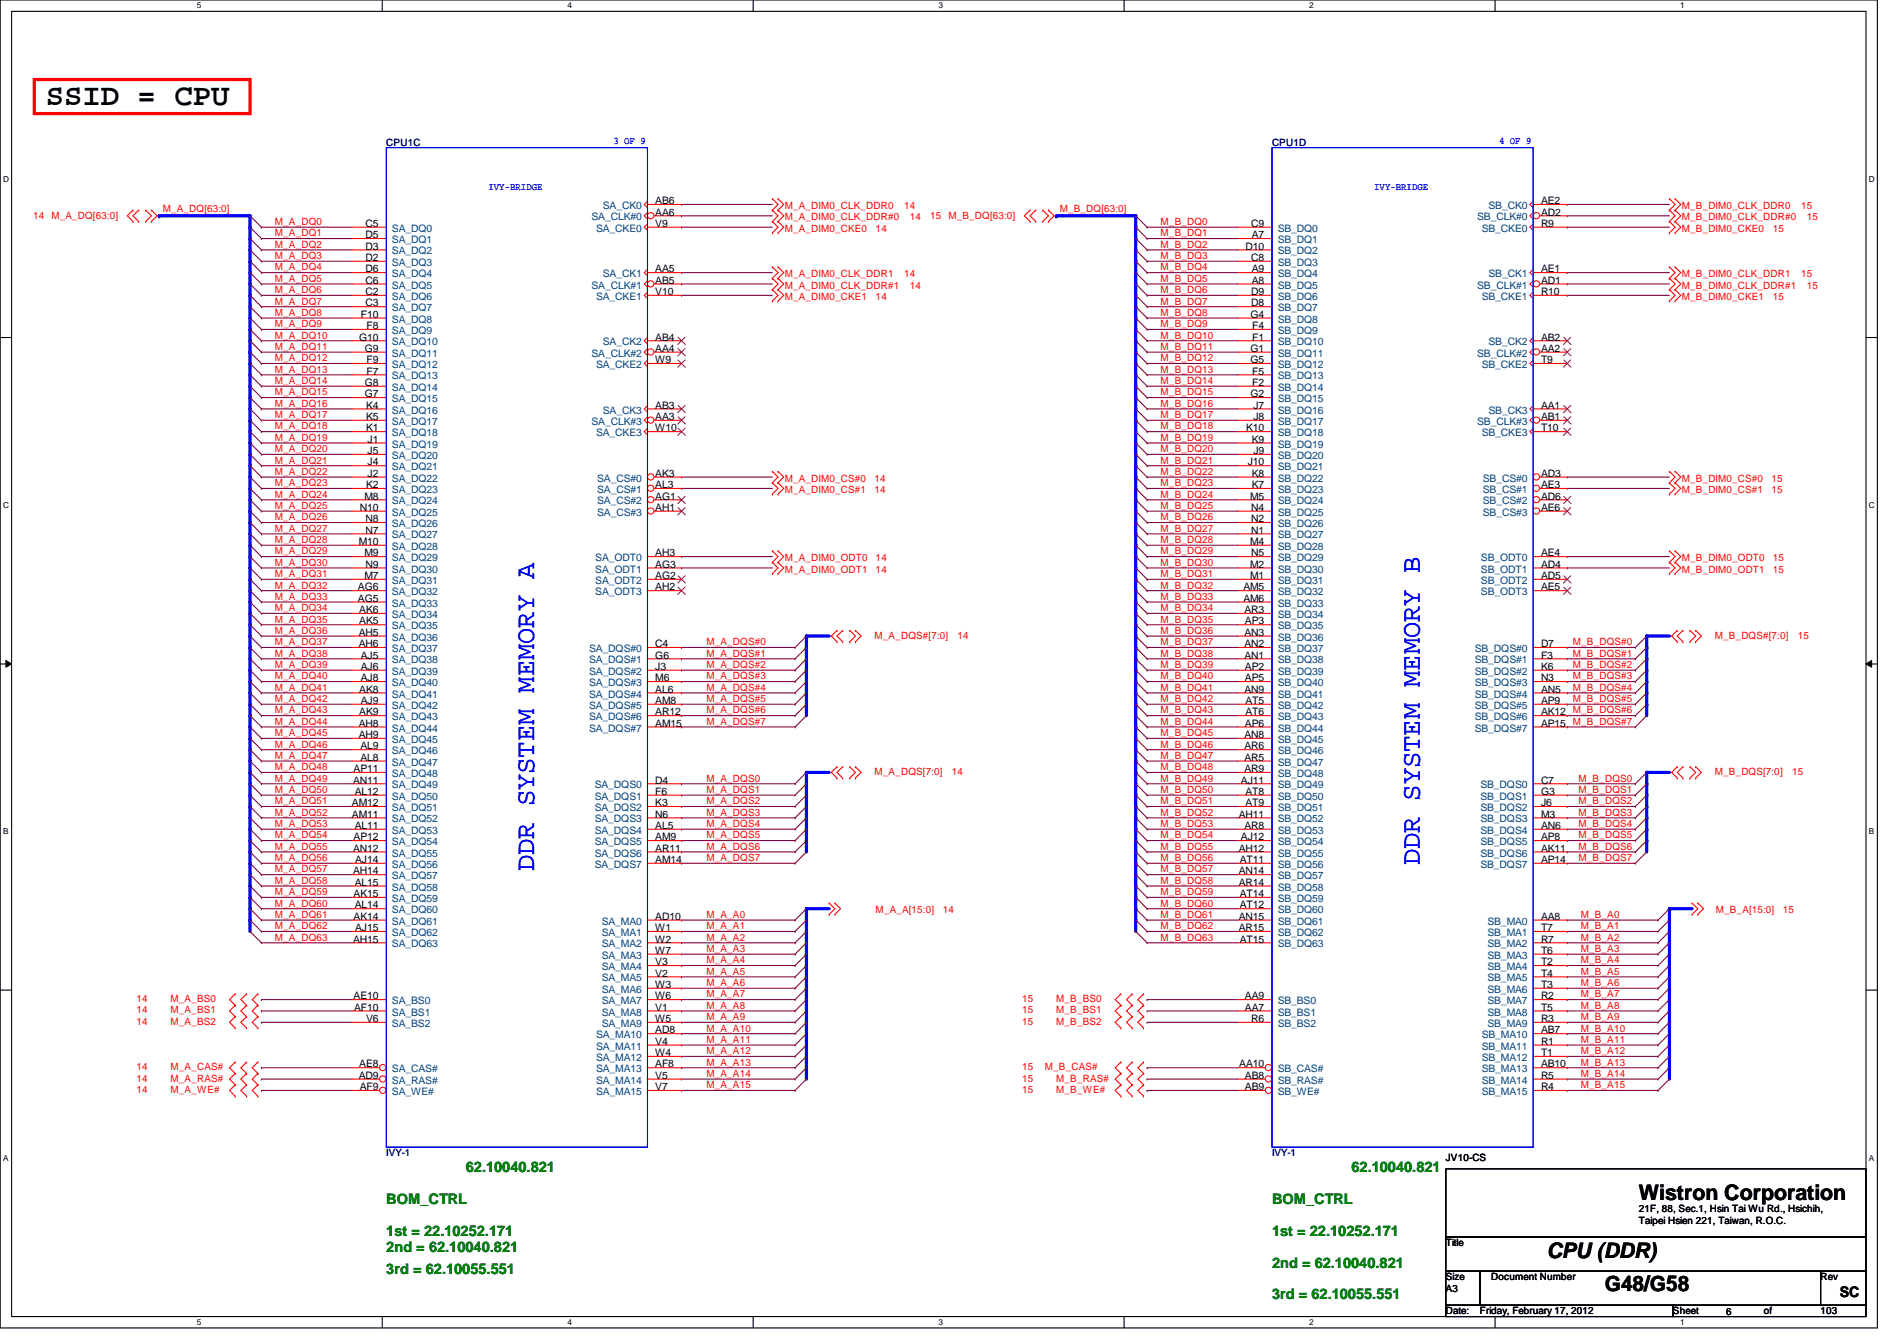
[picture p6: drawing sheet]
<svg xmlns="http://www.w3.org/2000/svg" width="297mm" height="210mm" viewBox="0 0 297 210" stroke-linecap="round" stroke-linejoin="round" font-family="sans-serif">
<defs><g id="words">
<text font-size="4.8" x="7.2" y="16.5">SSID = CPU</text>
<g font-size="4.2" fill="#00f">
<text x="83.6" y="136.4" transform="rotate(-90 83.6 136.4)">DDR SYSTEM MEMORY A</text>
<text x="222.3" y="135.5" transform="rotate(-90 222.3 135.5)">DDR SYSTEM MEMORY B</text>
</g>
<g font-size="3.3">
<text x="256.6" y="187.9">Wistron Corporation</text>
<text x="242.2" y="196.8">CPU (DDR)</text>
<text x="251.3" y="202.1">G48/G58</text>
</g>
<g font-size="2.3" fill="#008000">
<text x="72.9" y="183.5">62.10040.821</text>
<text x="211.6" y="183.5">62.10040.821</text>
<text x="60.5" y="188.5">BOM_CTRL</text>
<text x="199.2" y="188.5">BOM_CTRL</text>
<text x="60.5" y="193.4">1st = 22.10252.171</text>
<text x="60.5" y="195.9">2nd = 62.10040.821</text>
<text x="199.2" y="193.4">1st = 22.10252.171</text>
<text x="60.5" y="199.5">3rd = 62.10055.551</text>
<text x="199.2" y="198.4">2nd = 62.10040.821</text>
<text x="199.2" y="203.4">3rd = 62.10055.551</text>
</g>
<text font-size="2.3" x="288.1" y="203">SC</text>
<g font-size="1.6" fill="#000080">
<text x="60.5" y="22.8">CPU1C</text>
<text x="199.2" y="22.8">CPU1D</text>
<text x="60.5" y="181">IVY-1</text>
<text x="199.2" y="181">IVY-1</text>
</g>
<g font-size="1.6" fill="#00f">
<text x="96.1" y="22.6">3 OF 9</text>
<text x="234.7" y="22.6">4 OF 9</text>
<text x="76.5" y="29.7">IVY-BRIDGE</text>
<text x="215.2" y="29.7">IVY-BRIDGE</text>
</g>
<g font-size="1.6" fill="#f00">
<text x="5.2" y="34.3">14 M_A_DQ[63:0]</text>
<text x="25.5" y="33.2">M_A_DQ[63:0]</text>
<text x="43" y="35.2">M_A_DQ0</text>
<text x="122.9" y="32.7">M_A_DIM0_CLK_DDR0</text>
<text x="122.9" y="34.5">M_A_DIM0_CLK_DDR#0</text>
<text x="141.6" y="32.7">14</text>
<text x="142.4" y="34.5">14</text>
<text x="145.7" y="34.3">15 M_B_DQ[63:0]</text>
<text x="165.9" y="33.2">M_B_DQ[63:0]</text>
<text x="181.7" y="35.2">M_B_DQ0</text>
<text x="263.4" y="32.7">M_B_DIM0_CLK_DDR0</text>
<text x="263.4" y="34.5">M_B_DIM0_CLK_DDR#0</text>
<text x="282" y="32.7">15</text>
<text x="282.9" y="34.5">15</text>
<text x="43" y="37">M_A_DQ1</text>
<text x="43" y="38.8">M_A_DQ2</text>
<text x="43" y="40.6">M_A_DQ3</text>
<text x="122.9" y="36.3">M_A_DIM0_CKE0</text>
<text x="137.1" y="36.3">14</text>
<text x="181.7" y="37">M_B_DQ1</text>
<text x="181.7" y="38.8">M_B_DQ2</text>
<text x="181.7" y="40.6">M_B_DQ3</text>
<text x="263.4" y="36.3">M_B_DIM0_CKE0</text>
<text x="277.6" y="36.3">15</text>
<text x="43" y="47.7">M_A_DQ7</text>
<text x="43" y="44.1">M_A_DQ5</text>
<text x="43" y="42.3">M_A_DQ4</text>
<text x="43" y="45.9">M_A_DQ6</text>
<text x="122.9" y="46.9">M_A_DIM0_CKE1</text>
<text x="122.9" y="43.4">M_A_DIM0_CLK_DDR1</text>
<text x="122.9" y="45.2">M_A_DIM0_CLK_DDR#1</text>
<text x="137.1" y="46.9">14</text>
<text x="141.6" y="43.4">14</text>
<text x="142.4" y="45.2">14</text>
<text x="181.7" y="42.3">M_B_DQ4</text>
<text x="181.7" y="44.1">M_B_DQ5</text>
<text x="181.7" y="45.9">M_B_DQ6</text>
<text x="181.7" y="47.7">M_B_DQ7</text>
<text x="263.4" y="46.9">M_B_DIM0_CKE1</text>
<text x="263.4" y="43.4">M_B_DIM0_CLK_DDR1</text>
<text x="263.4" y="45.2">M_B_DIM0_CLK_DDR#1</text>
<text x="277.6" y="46.9">15</text>
<text x="282" y="43.4">15</text>
<text x="282.9" y="45.2">15</text>
<text x="43" y="53">M_A_DQ10</text>
<text x="43" y="51.2">M_A_DQ9</text>
<text x="43" y="49.4">M_A_DQ8</text>
<text x="181.7" y="49.4">M_B_DQ8</text>
<text x="181.7" y="51.2">M_B_DQ9</text>
<text x="181.7" y="53">M_B_DQ10</text>
<text x="43" y="56.6">M_A_DQ12</text>
<text x="43" y="58.3">M_A_DQ13</text>
<text x="43" y="54.8">M_A_DQ11</text>
<text x="181.7" y="54.8">M_B_DQ11</text>
<text x="181.7" y="58.3">M_B_DQ13</text>
<text x="181.7" y="56.6">M_B_DQ12</text>
<text x="43" y="61.9">M_A_DQ15</text>
<text x="43" y="60.1">M_A_DQ14</text>
<text x="43" y="63.7">M_A_DQ16</text>
<text x="43" y="65.4">M_A_DQ17</text>
<text x="181.7" y="61.9">M_B_DQ15</text>
<text x="181.7" y="60.1">M_B_DQ14</text>
<text x="181.7" y="63.7">M_B_DQ16</text>
<text x="181.7" y="65.4">M_B_DQ17</text>
<text x="43" y="70.8">M_A_DQ20</text>
<text x="43" y="69">M_A_DQ19</text>
<text x="43" y="67.2">M_A_DQ18</text>
<text x="181.7" y="67.2">M_B_DQ18</text>
<text x="181.7" y="69">M_B_DQ19</text>
<text x="181.7" y="70.8">M_B_DQ20</text>
<text x="43" y="74.3">M_A_DQ22</text>
<text x="43" y="76.1">M_A_DQ23</text>
<text x="43" y="77.9">M_A_DQ24</text>
<text x="43" y="72.6">M_A_DQ21</text>
<text x="122.9" y="75.4">M_A_DIM0_CS#0</text>
<text x="122.9" y="77.2">M_A_DIM0_CS#1</text>
<text x="136.9" y="75.4">14</text>
<text x="136.9" y="77.2">14</text>
<text x="181.7" y="76.1">M_B_DQ23</text>
<text x="181.7" y="72.6">M_B_DQ21</text>
<text x="181.7" y="74.3">M_B_DQ22</text>
<text x="181.7" y="77.9">M_B_DQ24</text>
<text x="263.4" y="75.4">M_B_DIM0_CS#0</text>
<text x="263.4" y="77.2">M_B_DIM0_CS#1</text>
<text x="277.4" y="75.4">15</text>
<text x="277.4" y="77.2">15</text>
<text x="43" y="83.2">M_A_DQ27</text>
<text x="43" y="79.7">M_A_DQ25</text>
<text x="43" y="81.4">M_A_DQ26</text>
<text x="181.7" y="81.4">M_B_DQ26</text>
<text x="181.7" y="79.7">M_B_DQ25</text>
<text x="181.7" y="83.2">M_B_DQ27</text>
<text x="43" y="88.6">M_A_DQ30</text>
<text x="43" y="85">M_A_DQ28</text>
<text x="43" y="86.8">M_A_DQ29</text>
<text x="122.9" y="87.8">M_A_DIM0_ODT0</text>
<text x="122.9" y="89.6">M_A_DIM0_ODT1</text>
<text x="137.1" y="87.8">14</text>
<text x="137.1" y="89.6">14</text>
<text x="181.7" y="85">M_B_DQ28</text>
<text x="181.7" y="86.8">M_B_DQ29</text>
<text x="181.7" y="88.6">M_B_DQ30</text>
<text x="263.4" y="87.8">M_B_DIM0_ODT0</text>
<text x="263.4" y="89.6">M_B_DIM0_ODT1</text>
<text x="277.6" y="87.8">15</text>
<text x="277.6" y="89.6">15</text>
<text x="43" y="95.7">M_A_DQ34</text>
<text x="43" y="90.3">M_A_DQ31</text>
<text x="43" y="92.1">M_A_DQ32</text>
<text x="43" y="93.9">M_A_DQ33</text>
<text x="181.7" y="90.3">M_B_DQ31</text>
<text x="181.7" y="92.1">M_B_DQ32</text>
<text x="181.7" y="93.9">M_B_DQ33</text>
<text x="181.7" y="95.7">M_B_DQ34</text>
<text x="43" y="99.2">M_A_DQ36</text>
<text x="43" y="101">M_A_DQ37</text>
<text x="43" y="97.5">M_A_DQ35</text>
<text x="110.6" y="101">M_A_DQS#0</text>
<text x="136.9" y="99.9">M_A_DQS#[7:0]</text>
<text x="149.9" y="99.9">14</text>
<text x="181.7" y="97.5">M_B_DQ35</text>
<text x="181.7" y="101">M_B_DQ37</text>
<text x="181.7" y="99.2">M_B_DQ36</text>
<text x="246.3" y="101">M_B_DQS#0</text>
<text x="268.5" y="99.9">M_B_DQS#[7:0]</text>
<text x="281.5" y="99.9">15</text>
<text x="43" y="106.3">M_A_DQ40</text>
<text x="43" y="104.6">M_A_DQ39</text>
<text x="43" y="102.8">M_A_DQ38</text>
<text x="110.6" y="106.3">M_A_DQS#3</text>
<text x="110.6" y="104.6">M_A_DQS#2</text>
<text x="110.6" y="102.8">M_A_DQS#1</text>
<text x="181.7" y="104.6">M_B_DQ39</text>
<text x="181.7" y="102.8">M_B_DQ38</text>
<text x="181.7" y="106.3">M_B_DQ40</text>
<text x="246.3" y="106.3">M_B_DQS#3</text>
<text x="246.3" y="104.6">M_B_DQS#2</text>
<text x="246.3" y="102.8">M_B_DQS#1</text>
<text x="43" y="113.5">M_A_DQ44</text>
<text x="43" y="109.9">M_A_DQ42</text>
<text x="43" y="111.7">M_A_DQ43</text>
<text x="43" y="108.1">M_A_DQ41</text>
<text x="110.6" y="108.1">M_A_DQS#4</text>
<text x="110.6" y="109.9">M_A_DQS#5</text>
<text x="110.6" y="111.7">M_A_DQS#6</text>
<text x="110.6" y="113.5">M_A_DQS#7</text>
<text x="181.7" y="113.5">M_B_DQ44</text>
<text x="181.7" y="109.9">M_B_DQ42</text>
<text x="181.7" y="108.1">M_B_DQ41</text>
<text x="181.7" y="111.7">M_B_DQ43</text>
<text x="246.3" y="109.9">M_B_DQS#5</text>
<text x="246.3" y="108.1">M_B_DQS#4</text>
<text x="43" y="118.8">M_A_DQ47</text>
<text x="43" y="117">M_A_DQ46</text>
<text x="43" y="115.2">M_A_DQ45</text>
<text x="181.7" y="115.2">M_B_DQ45</text>
<text x="181.7" y="118.8">M_B_DQ47</text>
<text x="181.7" y="117">M_B_DQ46</text>
<text x="43" y="125.9">M_A_DQ51</text>
<text x="43" y="120.6">M_A_DQ48</text>
<text x="43" y="122.3">M_A_DQ49</text>
<text x="43" y="124.1">M_A_DQ50</text>
<text x="110.6" y="125.9">M_A_DQS2</text>
<text x="110.6" y="124.1">M_A_DQS1</text>
<text x="110.6" y="122.3">M_A_DQS0</text>
<text x="136.9" y="121.3">M_A_DQS[7:0]</text>
<text x="149.1" y="121.3">14</text>
<text x="181.7" y="120.6">M_B_DQ48</text>
<text x="181.7" y="122.3">M_B_DQ49</text>
<text x="181.7" y="124.1">M_B_DQ50</text>
<text x="181.7" y="125.9">M_B_DQ51</text>
<text x="247.2" y="122.3">M_B_DQS0</text>
<text x="247.2" y="124.1">M_B_DQS1</text>
<text x="247.2" y="125.9">M_B_DQS2</text>
<text x="268.5" y="121.3">M_B_DQS[7:0]</text>
<text x="280.6" y="121.3">15</text>
<text x="43" y="131.2">M_A_DQ54</text>
<text x="43" y="129.5">M_A_DQ53</text>
<text x="43" y="127.7">M_A_DQ52</text>
<text x="110.6" y="129.5">M_A_DQS4</text>
<text x="110.6" y="127.7">M_A_DQS3</text>
<text x="110.6" y="131.2">M_A_DQS5</text>
<text x="181.7" y="129.5">M_B_DQ53</text>
<text x="181.7" y="127.7">M_B_DQ52</text>
<text x="181.7" y="131.2">M_B_DQ54</text>
<text x="247.2" y="127.7">M_B_DQS3</text>
<text x="247.2" y="129.5">M_B_DQS4</text>
<text x="247.2" y="131.2">M_B_DQS5</text>
<text x="43" y="136.6">M_A_DQ57</text>
<text x="43" y="133">M_A_DQ55</text>
<text x="43" y="134.8">M_A_DQ56</text>
<text x="110.6" y="133">M_A_DQS6</text>
<text x="110.6" y="134.8">M_A_DQS7</text>
<text x="181.7" y="133">M_B_DQ55</text>
<text x="181.7" y="136.6">M_B_DQ57</text>
<text x="181.7" y="134.8">M_B_DQ56</text>
<text x="247.2" y="133">M_B_DQS6</text>
<text x="247.2" y="134.8">M_B_DQS7</text>
<text x="43" y="140.1">M_A_DQ59</text>
<text x="43" y="141.9">M_A_DQ60</text>
<text x="43" y="143.7">M_A_DQ61</text>
<text x="43" y="138.3">M_A_DQ58</text>
<text x="110.6" y="143.7">M_A_A0</text>
<text x="137.1" y="143">M_A_A[15:0]</text>
<text x="147.6" y="143">14</text>
<text x="181.7" y="141.9">M_B_DQ60</text>
<text x="181.7" y="138.3">M_B_DQ58</text>
<text x="181.7" y="143.7">M_B_DQ61</text>
<text x="181.7" y="140.1">M_B_DQ59</text>
<text x="247.5" y="143.7">M_B_A0</text>
<text x="268.7" y="143">M_B_A[15:0]</text>
<text x="279.2" y="143">15</text>
<text x="43" y="147.2">M_A_DQ63</text>
<text x="43" y="145.5">M_A_DQ62</text>
<text x="110.6" y="145.5">M_A_A1</text>
<text x="110.6" y="147.2">M_A_A2</text>
<text x="110.6" y="149">M_A_A3</text>
<text x="181.7" y="147.2">M_B_DQ63</text>
<text x="181.7" y="145.5">M_B_DQ62</text>
<text x="247.5" y="149">M_B_A3</text>
<text x="247.5" y="147.2">M_B_A2</text>
<text x="247.5" y="145.5">M_B_A1</text>
<text x="110.6" y="154.3">M_A_A6</text>
<text x="110.6" y="150.8">M_A_A4</text>
<text x="110.6" y="152.6">M_A_A5</text>
<text x="247.5" y="152.6">M_B_A5</text>
<text x="247.5" y="154.3">M_B_A6</text>
<text x="247.5" y="150.8">M_B_A4</text>
<text x="21.4" y="156.8">14</text>
<text x="21.4" y="158.6">14</text>
<text x="21.4" y="160.4">14</text>
<text x="26.7" y="156.8">M_A_BS0</text>
<text x="26.7" y="158.6">M_A_BS1</text>
<text x="26.7" y="160.4">M_A_BS2</text>
<text x="110.6" y="156.1">M_A_A7</text>
<text x="110.6" y="159.7">M_A_A9</text>
<text x="110.6" y="161.5">M_A_A10</text>
<text x="110.6" y="157.9">M_A_A8</text>
<text x="160.1" y="156.8">15</text>
<text x="160.1" y="158.6">15</text>
<text x="160.1" y="160.4">15</text>
<text x="165.4" y="156.8">M_B_BS0</text>
<text x="165.4" y="158.6">M_B_BS1</text>
<text x="165.4" y="160.4">M_B_BS2</text>
<text x="247.5" y="156.1">M_B_A7</text>
<text x="247.5" y="157.9">M_B_A8</text>
<text x="247.5" y="159.7">M_B_A9</text>
<text x="247.5" y="161.5">M_B_A10</text>
<text x="21.4" y="167.5">14</text>
<text x="26.7" y="167.5">M_A_CAS#</text>
<text x="110.6" y="165">M_A_A12</text>
<text x="110.6" y="166.8">M_A_A13</text>
<text x="110.6" y="163.2">M_A_A11</text>
<text x="160.1" y="167.5">15</text>
<text x="163.6" y="167.5">M_B_CAS#</text>
<text x="247.5" y="163.2">M_B_A11</text>
<text x="247.5" y="165">M_B_A12</text>
<text x="247.5" y="166.8">M_B_A13</text>
<text x="21.4" y="169.3">14</text>
<text x="21.4" y="171.1">14</text>
<text x="26.7" y="169.3">M_A_RAS#</text>
<text x="26.7" y="171.1">M_A_WE#</text>
<text x="110.6" y="168.6">M_A_A14</text>
<text x="110.6" y="170.3">M_A_A15</text>
<text x="160.1" y="169.3">15</text>
<text x="160.1" y="171.1">15</text>
<text x="165.4" y="169.3">M_B_RAS#</text>
<text x="165.4" y="171.1">M_B_WE#</text>
<text x="247.5" y="168.6">M_B_A14</text>
<text x="247.5" y="170.3">M_B_A15</text>
</g>
<g font-size="1.6">
<text x="57.2" y="35.5">C5</text>
<text x="102.6" y="32">AB6</text>
<text x="102.6" y="33.7">AA6</text>
<text x="102.6" y="35.5">V9</text>
<text x="195.9" y="35.5">C9</text>
<text x="241.3" y="32">AE2</text>
<text x="241.3" y="33.7">AD2</text>
<text x="241.3" y="35.5">R9</text>
<text x="57.2" y="37.3">D5</text>
<text x="57.2" y="39.1">D3</text>
<text x="57.2" y="40.9">D2</text>
<text x="195" y="39.1">D10</text>
<text x="195.9" y="40.9">C8</text>
<text x="196" y="37.3">A7</text>
<text x="57.2" y="42.6">D6</text>
<text x="57.2" y="44.4">C6</text>
<text x="57.2" y="46.2">C2</text>
<text x="57.2" y="48">C3</text>
<text x="102.6" y="42.6">AA5</text>
<text x="102.6" y="44.4">AB5</text>
<text x="102.6" y="46.2">V10</text>
<text x="195.9" y="46.2">D9</text>
<text x="195.9" y="48">D8</text>
<text x="196" y="42.6">A9</text>
<text x="196" y="44.4">A8</text>
<text x="241.3" y="42.6">AE1</text>
<text x="241.3" y="44.4">AD1</text>
<text x="241.3" y="46.2">R10</text>
<text x="56.2" y="53.3">G10</text>
<text x="56.5" y="49.7">F10</text>
<text x="57.4" y="51.5">F8</text>
<text x="102.6" y="53.3">AB4</text>
<text x="195.8" y="49.7">G4</text>
<text x="196.1" y="51.5">F4</text>
<text x="196.1" y="53.3">F1</text>
<text x="241.3" y="53.3">AB2</text>
<text x="57.1" y="55.1">G9</text>
<text x="57.4" y="56.9">F9</text>
<text x="57.4" y="58.6">F7</text>
<text x="102.6" y="55.1">AA4</text>
<text x="102.6" y="56.9">W9</text>
<text x="195.8" y="55.1">G1</text>
<text x="195.8" y="56.9">G5</text>
<text x="196.1" y="58.6">F5</text>
<text x="241.3" y="55.1">AA2</text>
<text x="241.3" y="56.9">T9</text>
<text x="57.1" y="60.4">G8</text>
<text x="57.1" y="62.2">G7</text>
<text x="57.3" y="64">K4</text>
<text x="57.3" y="65.7">K5</text>
<text x="102.6" y="64">AB3</text>
<text x="102.6" y="65.7">AA3</text>
<text x="195.8" y="62.2">G2</text>
<text x="196.1" y="60.4">F2</text>
<text x="196.3" y="64">J7</text>
<text x="196.3" y="65.7">J8</text>
<text x="241.3" y="64">AA1</text>
<text x="241.3" y="65.7">AB1</text>
<text x="57.3" y="67.5">K1</text>
<text x="57.6" y="69.3">J1</text>
<text x="57.6" y="71.1">J5</text>
<text x="102.6" y="67.5">W10</text>
<text x="195.1" y="67.5">K10</text>
<text x="196" y="69.3">K9</text>
<text x="196.3" y="71.1">J9</text>
<text x="241.3" y="67.5">T10</text>
<text x="57.3" y="76.4">K2</text>
<text x="57.6" y="72.9">J4</text>
<text x="57.6" y="74.6">J2</text>
<text x="102.6" y="74.6">AK3</text>
<text x="102.6" y="76.4">AL3</text>
<text x="195.4" y="72.9">J10</text>
<text x="196" y="74.6">K8</text>
<text x="196" y="76.4">K7</text>
<text x="241.3" y="74.6">AD3</text>
<text x="241.3" y="76.4">AE3</text>
<text x="56.3" y="80">N10</text>
<text x="57.1" y="78.2">M8</text>
<text x="57.2" y="81.7">N8</text>
<text x="57.2" y="83.5">N7</text>
<text x="102.6" y="78.2">AG1</text>
<text x="102.6" y="80">AH1</text>
<text x="195.7" y="78.2">M5</text>
<text x="195.9" y="80">N4</text>
<text x="195.9" y="81.7">N2</text>
<text x="195.9" y="83.5">N1</text>
<text x="241.3" y="78.2">AD6</text>
<text x="241.3" y="80">AE6</text>
<text x="56.2" y="85.3">M10</text>
<text x="57.1" y="87.1">M9</text>
<text x="57.2" y="88.9">N9</text>
<text x="102.6" y="87.1">AH3</text>
<text x="102.6" y="88.9">AG3</text>
<text x="195.7" y="85.3">M4</text>
<text x="195.7" y="88.9">M2</text>
<text x="195.9" y="87.1">N5</text>
<text x="241.3" y="87.1">AE4</text>
<text x="241.3" y="88.9">AD4</text>
<text x="56" y="92.4">AG6</text>
<text x="56" y="94.2">AG5</text>
<text x="56.3" y="96">AK6</text>
<text x="57.1" y="90.6">M7</text>
<text x="102.6" y="90.6">AG2</text>
<text x="102.6" y="92.4">AH2</text>
<text x="194.7" y="92.4">AM5</text>
<text x="194.7" y="94.2">AM6</text>
<text x="194.9" y="96">AR3</text>
<text x="195.7" y="90.6">M1</text>
<text x="241.3" y="90.6">AD5</text>
<text x="241.3" y="92.4">AE5</text>
<text x="56.2" y="99.5">AH5</text>
<text x="56.2" y="101.3">AH6</text>
<text x="56.3" y="97.7">AK5</text>
<text x="102.6" y="101.3">C4</text>
<text x="194.9" y="99.5">AN3</text>
<text x="194.9" y="101.3">AN2</text>
<text x="194.9" y="97.7">AP3</text>
<text x="241.3" y="101.3">D7</text>
<text x="56.5" y="103.1">AJ5</text>
<text x="56.5" y="104.9">AJ6</text>
<text x="56.5" y="106.6">AJ8</text>
<text x="102.6" y="103.1">G6</text>
<text x="102.6" y="104.9">J3</text>
<text x="102.6" y="106.6">M6</text>
<text x="194.9" y="103.1">AN1</text>
<text x="194.9" y="104.9">AP2</text>
<text x="194.9" y="106.6">AP5</text>
<text x="241.3" y="103.1">F3</text>
<text x="241.3" y="104.9">K6</text>
<text x="241.3" y="106.6">N3</text>
<text x="56.2" y="113.7">AH8</text>
<text x="56.3" y="108.4">AK8</text>
<text x="56.3" y="112">AK9</text>
<text x="56.5" y="110.2">AJ9</text>
<text x="102.6" y="108.4">AL6</text>
<text x="102.6" y="110.2">AM8</text>
<text x="102.6" y="112">AR12</text>
<text x="102.6" y="113.7">AM15</text>
<text x="194.9" y="108.4">AN9</text>
<text x="194.9" y="113.7">AP6</text>
<text x="195" y="110.2">AT5</text>
<text x="195" y="112">AT6</text>
<text x="241.3" y="108.4">AN5</text>
<text x="241.3" y="110.2">AP9</text>
<text x="241.3" y="112">AK12 M_B_DQS#6</text>
<text x="241.3" y="113.7">AP15 M_B_DQS#7</text>
<text x="56.2" y="115.5">AH9</text>
<text x="56.4" y="117.3">AL9</text>
<text x="56.4" y="119.1">AL8</text>
<text x="194.9" y="115.5">AN8</text>
<text x="194.9" y="117.3">AR6</text>
<text x="194.9" y="119.1">AR5</text>
<text x="55.3" y="122.6">AN11</text>
<text x="55.4" y="120.9">AP11</text>
<text x="55.5" y="124.4">AL12</text>
<text x="102.6" y="122.6">D4</text>
<text x="102.6" y="124.4">F6</text>
<text x="194.3" y="122.6">AJ11</text>
<text x="194.9" y="120.9">AR9</text>
<text x="195" y="124.4">AT8</text>
<text x="241.3" y="122.6">C7</text>
<text x="241.3" y="124.4">G3</text>
<text x="55.1" y="126.2">AM12</text>
<text x="55.1" y="128">AM11</text>
<text x="55.4" y="131.5">AP12</text>
<text x="55.5" y="129.8">AL11</text>
<text x="102.6" y="126.2">K3</text>
<text x="102.6" y="128">N6</text>
<text x="102.6" y="129.8">AL5</text>
<text x="102.6" y="131.5">AM9</text>
<text x="194" y="128">AH11</text>
<text x="194.3" y="131.5">AJ12</text>
<text x="194.9" y="129.8">AR8</text>
<text x="195" y="126.2">AT9</text>
<text x="241.3" y="129.8">AN6</text>
<text x="241.3" y="131.5">AP8</text>
<text x="241.3" y="126.2">J6</text>
<text x="241.3" y="128">M3</text>
<text x="55.3" y="133.3">AN12</text>
<text x="55.3" y="136.9">AH14</text>
<text x="55.6" y="135.1">AJ14</text>
<text x="102.6" y="133.3">AR11</text>
<text x="102.6" y="135.1">AM14</text>
<text x="194" y="133.3">AH12</text>
<text x="194" y="136.9">AN14</text>
<text x="194.1" y="135.1">AT11</text>
<text x="241.3" y="133.3">AK11</text>
<text x="241.3" y="135.1">AP14</text>
<text x="55.4" y="140.4">AK15</text>
<text x="55.4" y="144">AK14</text>
<text x="55.5" y="138.6">AL15</text>
<text x="55.5" y="142.2">AL14</text>
<text x="102.6" y="144">AD10</text>
<text x="194" y="138.6">AR14</text>
<text x="194" y="144">AN15</text>
<text x="194.1" y="140.4">AT14</text>
<text x="194.1" y="142.2">AT12</text>
<text x="241.3" y="144">AA8</text>
<text x="55.3" y="147.5">AH15</text>
<text x="55.6" y="145.8">AJ15</text>
<text x="102.6" y="145.8">W1</text>
<text x="102.6" y="147.5">W2</text>
<text x="102.6" y="149.3">W7</text>
<text x="194" y="145.8">AR15</text>
<text x="194.1" y="147.5">AT15</text>
<text x="241.3" y="145.8">T7</text>
<text x="241.3" y="147.5">R7</text>
<text x="241.3" y="149.3">T6</text>
<text x="102.6" y="151.1">V3</text>
<text x="102.6" y="152.9">V2</text>
<text x="102.6" y="154.6">W3</text>
<text x="241.3" y="151.1">T2</text>
<text x="241.3" y="152.9">T4</text>
<text x="241.3" y="154.6">T3</text>
<text x="55.4" y="156.4">AE10</text>
<text x="55.5" y="158.2">AF10</text>
<text x="57.3" y="160">V6</text>
<text x="102.6" y="156.4">W6</text>
<text x="102.6" y="158.2">V1</text>
<text x="102.6" y="160">W5</text>
<text x="102.6" y="161.8">AD8</text>
<text x="194.9" y="156.4">AA9</text>
<text x="194.9" y="158.2">AA7</text>
<text x="195.9" y="160">R6</text>
<text x="241.3" y="156.4">R2</text>
<text x="241.3" y="158.2">T5</text>
<text x="241.3" y="160">R3</text>
<text x="241.3" y="161.8">AB7</text>
<text x="56.3" y="167.1">AE8</text>
<text x="102.6" y="163.5">V4</text>
<text x="102.6" y="165.3">W4</text>
<text x="102.6" y="167.1">AF8</text>
<text x="194.1" y="167.1">AA10</text>
<text x="241.3" y="163.5">R1</text>
<text x="241.3" y="165.3">T1</text>
<text x="241.3" y="167.1">AB10</text>
<text x="56.2" y="168.9">AD9</text>
<text x="56.3" y="170.6">AF9</text>
<text x="102.6" y="168.9">V5</text>
<text x="102.6" y="170.6">V7</text>
<text x="194.9" y="168.9">AB8</text>
<text x="194.9" y="170.6">AB9</text>
<text x="241.3" y="168.9">R5</text>
<text x="241.3" y="170.6">R4</text>
<text x="226.4" y="181.7">JV10-CS</text>
<text x="256.6" y="189.7">21F, 88, Sec.1, Hsin Tai Wu Rd., Hsichih,</text>
<text x="256.6" y="191.6">Taipei Hsien 221, Taiwan, R.O.C.</text>
<text x="226.4" y="195.1">Title</text>
<text x="226.4" y="200.4">Size</text>
<text x="226.4" y="202.2">A3</text>
<text x="233.5" y="200.4">Document Number</text>
<text x="285.1" y="200.4">Rev</text>
<text x="226.4" y="205.7">Date:</text>
<text x="231.7" y="205.7">Friday, February 17, 2012</text>
<text x="262" y="205.7">Sheet</text>
<text x="270.3" y="205.9">6</text>
<text x="276.2" y="205.7">of</text>
<text x="285.1" y="205.7">103</text>
</g>
<g font-size="1.6" fill="#004080">
<text x="92.6" y="34.5">SA_CLK#0</text>
<text x="94.4" y="32.7">SA_CK0</text>
<text x="231.3" y="34.5">SB_CLK#0</text>
<text x="233.1" y="32.7">SB_CK0</text>
<text x="61.4" y="36.3">SA_DQ0</text>
<text x="61.4" y="38.1">SA_DQ1</text>
<text x="61.4" y="39.8">SA_DQ2</text>
<text x="61.4" y="41.6">SA_DQ3</text>
<text x="93.3" y="36.3">SA_CKE0</text>
<text x="200.1" y="36.3">SB_DQ0</text>
<text x="200.1" y="38.1">SB_DQ1</text>
<text x="200.1" y="39.8">SB_DQ2</text>
<text x="200.1" y="41.6">SB_DQ3</text>
<text x="232" y="36.3">SB_CKE0</text>
<text x="61.4" y="43.4">SA_DQ4</text>
<text x="61.4" y="45.2">SA_DQ5</text>
<text x="61.4" y="46.9">SA_DQ6</text>
<text x="92.6" y="45.2">SA_CLK#1</text>
<text x="93.3" y="46.9">SA_CKE1</text>
<text x="94.4" y="43.4">SA_CK1</text>
<text x="200.1" y="43.4">SB_DQ4</text>
<text x="200.1" y="45.2">SB_DQ5</text>
<text x="200.1" y="46.9">SB_DQ6</text>
<text x="231.3" y="45.2">SB_CLK#1</text>
<text x="232" y="46.9">SB_CKE1</text>
<text x="233.1" y="43.4">SB_CK1</text>
<text x="61.4" y="48.7">SA_DQ7</text>
<text x="61.4" y="50.5">SA_DQ8</text>
<text x="61.4" y="52.3">SA_DQ9</text>
<text x="200.1" y="48.7">SB_DQ7</text>
<text x="200.1" y="50.5">SB_DQ8</text>
<text x="200.1" y="52.3">SB_DQ9</text>
<text x="61.4" y="54.1">SA_DQ10</text>
<text x="61.4" y="55.8">SA_DQ11</text>
<text x="61.4" y="57.6">SA_DQ12</text>
<text x="61.4" y="59.4">SA_DQ13</text>
<text x="92.6" y="55.8">SA_CLK#2</text>
<text x="93.3" y="57.6">SA_CKE2</text>
<text x="94.4" y="54.1">SA_CK2</text>
<text x="200.1" y="54.1">SB_DQ10</text>
<text x="200.1" y="55.8">SB_DQ11</text>
<text x="200.1" y="57.6">SB_DQ12</text>
<text x="200.1" y="59.4">SB_DQ13</text>
<text x="231.3" y="55.8">SB_CLK#2</text>
<text x="232" y="57.6">SB_CKE2</text>
<text x="233.1" y="54.1">SB_CK2</text>
<text x="61.4" y="61.2">SA_DQ14</text>
<text x="61.4" y="62.9">SA_DQ15</text>
<text x="61.4" y="64.7">SA_DQ16</text>
<text x="94.4" y="64.7">SA_CK3</text>
<text x="200.1" y="61.2">SB_DQ14</text>
<text x="200.1" y="62.9">SB_DQ15</text>
<text x="200.1" y="64.7">SB_DQ16</text>
<text x="233.1" y="64.7">SB_CK3</text>
<text x="61.4" y="66.5">SA_DQ17</text>
<text x="61.4" y="68.3">SA_DQ18</text>
<text x="61.4" y="70.1">SA_DQ19</text>
<text x="61.4" y="71.8">SA_DQ20</text>
<text x="92.6" y="66.5">SA_CLK#3</text>
<text x="93.3" y="68.3">SA_CKE3</text>
<text x="200.1" y="66.5">SB_DQ17</text>
<text x="200.1" y="68.3">SB_DQ18</text>
<text x="200.1" y="70.1">SB_DQ19</text>
<text x="200.1" y="71.8">SB_DQ20</text>
<text x="231.3" y="66.5">SB_CLK#3</text>
<text x="232" y="68.3">SB_CKE3</text>
<text x="61.4" y="73.6">SA_DQ21</text>
<text x="61.4" y="75.4">SA_DQ22</text>
<text x="61.4" y="77.2">SA_DQ23</text>
<text x="93.5" y="75.4">SA_CS#0</text>
<text x="93.5" y="77.2">SA_CS#1</text>
<text x="200.1" y="73.6">SB_DQ21</text>
<text x="200.1" y="75.4">SB_DQ22</text>
<text x="200.1" y="77.2">SB_DQ23</text>
<text x="232.2" y="75.4">SB_CS#0</text>
<text x="232.2" y="77.2">SB_CS#1</text>
<text x="61.4" y="79">SA_DQ24</text>
<text x="61.4" y="80.7">SA_DQ25</text>
<text x="61.4" y="82.5">SA_DQ26</text>
<text x="93.5" y="79">SA_CS#2</text>
<text x="93.5" y="80.7">SA_CS#3</text>
<text x="200.1" y="79">SB_DQ24</text>
<text x="200.1" y="80.7">SB_DQ25</text>
<text x="200.1" y="82.5">SB_DQ26</text>
<text x="232.2" y="79">SB_CS#2</text>
<text x="232.2" y="80.7">SB_CS#3</text>
<text x="61.4" y="84.3">SA_DQ27</text>
<text x="61.4" y="86.1">SA_DQ28</text>
<text x="61.4" y="87.8">SA_DQ29</text>
<text x="61.4" y="89.6">SA_DQ30</text>
<text x="93.2" y="87.8">SA_ODT0</text>
<text x="93.2" y="89.6">SA_ODT1</text>
<text x="200.1" y="84.3">SB_DQ27</text>
<text x="200.1" y="86.1">SB_DQ28</text>
<text x="200.1" y="87.8">SB_DQ29</text>
<text x="200.1" y="89.6">SB_DQ30</text>
<text x="231.9" y="87.8">SB_ODT0</text>
<text x="231.9" y="89.6">SB_ODT1</text>
<text x="61.4" y="91.4">SA_DQ31</text>
<text x="61.4" y="93.2">SA_DQ32</text>
<text x="61.4" y="95">SA_DQ33</text>
<text x="93.2" y="91.4">SA_ODT2</text>
<text x="93.2" y="93.2">SA_ODT3</text>
<text x="200.1" y="91.4">SB_DQ31</text>
<text x="200.1" y="93.2">SB_DQ32</text>
<text x="200.1" y="95">SB_DQ33</text>
<text x="231.9" y="91.4">SB_ODT2</text>
<text x="231.9" y="93.2">SB_ODT3</text>
<text x="61.4" y="96.7">SA_DQ34</text>
<text x="61.4" y="98.5">SA_DQ35</text>
<text x="61.4" y="100.3">SA_DQ36</text>
<text x="200.1" y="96.7">SB_DQ34</text>
<text x="200.1" y="98.5">SB_DQ35</text>
<text x="200.1" y="100.3">SB_DQ36</text>
<text x="61.4" y="102.1">SA_DQ37</text>
<text x="61.4" y="103.8">SA_DQ38</text>
<text x="61.4" y="105.6">SA_DQ39</text>
<text x="61.4" y="107.4">SA_DQ40</text>
<text x="92.2" y="102.1">SA_DQS#0</text>
<text x="92.2" y="103.8">SA_DQS#1</text>
<text x="92.2" y="105.6">SA_DQS#2</text>
<text x="92.2" y="107.4">SA_DQS#3</text>
<text x="200.1" y="102.1">SB_DQ37</text>
<text x="200.1" y="103.8">SB_DQ38</text>
<text x="200.1" y="105.6">SB_DQ39</text>
<text x="200.1" y="107.4">SB_DQ40</text>
<text x="230.9" y="102.1">SB_DQS#0</text>
<text x="230.9" y="103.8">SB_DQS#1</text>
<text x="230.9" y="105.6">SB_DQS#2</text>
<text x="230.9" y="107.4">SB_DQS#3</text>
<text x="61.4" y="109.2">SA_DQ41</text>
<text x="61.4" y="111">SA_DQ42</text>
<text x="61.4" y="112.7">SA_DQ43</text>
<text x="92.2" y="109.2">SA_DQS#4</text>
<text x="92.2" y="111">SA_DQS#5</text>
<text x="92.2" y="112.7">SA_DQS#6</text>
<text x="200.1" y="109.2">SB_DQ41</text>
<text x="200.1" y="111">SB_DQ42</text>
<text x="200.1" y="112.7">SB_DQ43</text>
<text x="230.9" y="109.2">SB_DQS#4</text>
<text x="230.9" y="111">SB_DQS#5</text>
<text x="230.9" y="112.7">SB_DQS#6</text>
<text x="61.4" y="114.5">SA_DQ44</text>
<text x="61.4" y="116.3">SA_DQ45</text>
<text x="61.4" y="118.1">SA_DQ46</text>
<text x="61.4" y="119.8">SA_DQ47</text>
<text x="92.2" y="114.5">SA_DQS#7</text>
<text x="200.1" y="114.5">SB_DQ44</text>
<text x="200.1" y="116.3">SB_DQ45</text>
<text x="200.1" y="118.1">SB_DQ46</text>
<text x="200.1" y="119.8">SB_DQ47</text>
<text x="230.9" y="114.5">SB_DQS#7</text>
<text x="61.4" y="121.6">SA_DQ48</text>
<text x="61.4" y="123.4">SA_DQ49</text>
<text x="61.4" y="125.2">SA_DQ50</text>
<text x="93.1" y="123.4">SA_DQS0</text>
<text x="93.1" y="125.2">SA_DQS1</text>
<text x="200.1" y="121.6">SB_DQ48</text>
<text x="200.1" y="123.4">SB_DQ49</text>
<text x="200.1" y="125.2">SB_DQ50</text>
<text x="231.8" y="123.4">SB_DQS0</text>
<text x="231.8" y="125.2">SB_DQS1</text>
<text x="61.4" y="127">SA_DQ51</text>
<text x="61.4" y="128.7">SA_DQ52</text>
<text x="61.4" y="130.5">SA_DQ53</text>
<text x="93.1" y="127">SA_DQS2</text>
<text x="93.1" y="128.7">SA_DQS3</text>
<text x="93.1" y="130.5">SA_DQS4</text>
<text x="200.1" y="127">SB_DQ51</text>
<text x="200.1" y="128.7">SB_DQ52</text>
<text x="200.1" y="130.5">SB_DQ53</text>
<text x="231.8" y="130.5">SB_DQS4</text>
<text x="231.8" y="127">SB_DQS2</text>
<text x="231.8" y="128.7">SB_DQS3</text>
<text x="61.4" y="132.3">SA_DQ54</text>
<text x="61.4" y="134.1">SA_DQ55</text>
<text x="61.4" y="135.8">SA_DQ56</text>
<text x="61.4" y="137.6">SA_DQ57</text>
<text x="93.1" y="132.3">SA_DQS5</text>
<text x="93.1" y="134.1">SA_DQS6</text>
<text x="93.1" y="135.8">SA_DQS7</text>
<text x="200.1" y="132.3">SB_DQ54</text>
<text x="200.1" y="134.1">SB_DQ55</text>
<text x="200.1" y="135.8">SB_DQ56</text>
<text x="200.1" y="137.6">SB_DQ57</text>
<text x="231.8" y="132.3">SB_DQS5</text>
<text x="231.8" y="134.1">SB_DQS6</text>
<text x="231.8" y="135.8">SB_DQS7</text>
<text x="61.4" y="139.4">SA_DQ58</text>
<text x="61.4" y="141.2">SA_DQ59</text>
<text x="61.4" y="143">SA_DQ60</text>
<text x="200.1" y="139.4">SB_DQ58</text>
<text x="200.1" y="141.2">SB_DQ59</text>
<text x="200.1" y="143">SB_DQ60</text>
<text x="61.4" y="144.7">SA_DQ61</text>
<text x="61.4" y="146.5">SA_DQ62</text>
<text x="61.4" y="148.3">SA_DQ63</text>
<text x="94.2" y="144.7">SA_MA0</text>
<text x="94.2" y="146.5">SA_MA1</text>
<text x="94.2" y="148.3">SA_MA2</text>
<text x="200.1" y="144.7">SB_DQ61</text>
<text x="200.1" y="146.5">SB_DQ62</text>
<text x="200.1" y="148.3">SB_DQ63</text>
<text x="232.9" y="144.7">SB_MA0</text>
<text x="232.9" y="146.5">SB_MA1</text>
<text x="232.9" y="148.3">SB_MA2</text>
<text x="94.2" y="150.1">SA_MA3</text>
<text x="94.2" y="151.8">SA_MA4</text>
<text x="94.2" y="153.6">SA_MA5</text>
<text x="94.2" y="155.4">SA_MA6</text>
<text x="232.9" y="150.1">SB_MA3</text>
<text x="232.9" y="151.8">SB_MA4</text>
<text x="232.9" y="153.6">SB_MA5</text>
<text x="232.9" y="155.4">SB_MA6</text>
<text x="61.4" y="157.2">SA_BS0</text>
<text x="61.4" y="159">SA_BS1</text>
<text x="61.4" y="160.7">SA_BS2</text>
<text x="94.2" y="157.2">SA_MA7</text>
<text x="94.2" y="159">SA_MA8</text>
<text x="94.2" y="160.7">SA_MA9</text>
<text x="200.1" y="157.2">SB_BS0</text>
<text x="200.1" y="159">SB_BS1</text>
<text x="200.1" y="160.7">SB_BS2</text>
<text x="232.9" y="157.2">SB_MA7</text>
<text x="232.9" y="159">SB_MA8</text>
<text x="232.9" y="160.7">SB_MA9</text>
<text x="61.4" y="167.9">SA_CAS#</text>
<text x="93.3" y="162.5">SA_MA10</text>
<text x="93.3" y="164.3">SA_MA11</text>
<text x="93.3" y="166.1">SA_MA12</text>
<text x="93.3" y="167.9">SA_MA13</text>
<text x="200.1" y="167.9">SB_CAS#</text>
<text x="232" y="162.5">SB_MA10</text>
<text x="232" y="164.3">SB_MA11</text>
<text x="232" y="166.1">SB_MA12</text>
<text x="232" y="167.9">SB_MA13</text>
<text x="61.4" y="169.6">SA_RAS#</text>
<text x="61.4" y="171.4">SA_WE#</text>
<text x="93.3" y="169.6">SA_MA14</text>
<text x="93.3" y="171.4">SA_MA15</text>
<text x="200.1" y="169.6">SB_RAS#</text>
<text x="200.1" y="171.4">SB_WE#</text>
<text x="232" y="169.6">SB_MA14</text>
<text x="232" y="171.4">SB_MA15</text>
</g>
<g font-size="1.3">
<text x="30.8" y="1.3">5</text>
<text x="88.9" y="1.3">4</text>
<text x="146.9" y="1.3">3</text>
<text x="205" y="1.3">2</text>
<text x="263.1" y="1.3">1</text>
<text x=".5" y="28.4">D</text>
<text x="292.6" y="28.4">D</text>
<text x=".5" y="79.5">C</text>
<text x="292.6" y="79.5">C</text>
<text x=".5" y="130.6">B</text>
<text x="292.6" y="130.6">B</text>
<text x=".5" y="181.7">A</text>
<text x="292.6" y="181.7">A</text>
<text x="30.8" y="207.4">5</text>
<text x="88.9" y="207.4">4</text>
<text x="146.9" y="207.4">3</text>
<text x="205" y="207.4">2</text>
<text x="263.1" y="207.4">1</text>
</g>
</g></defs>
<path d="M0 0h294v207.9h-294zM1.8 1.8h290.4v204.3h-290.4z" fill="none" stroke="#000" stroke-width=".17"/>
<g fill="#fff">
<path d="M30.8 .2h.7v1.4h-.7z"/>
<path d="M30.8 206.2h.7v1.4h-.7z"/>
</g>
<path d="M59.9 0v1.8M59.9 206.1v1.8" fill="none" stroke="#000" stroke-width=".17"/>
<g fill="#fff">
<path d="M88.9 .2h.6v1.4h-.6z"/>
<path d="M88.9 206.2h.6v1.4h-.6z"/>
</g>
<path d="M117.9 0v1.8M117.9 206.1v1.8" fill="none" stroke="#000" stroke-width=".17"/>
<g fill="#fff">
<path d="M146.9 .2h.7v1.4h-.7z"/>
<path d="M146.9 206.2h.7v1.4h-.7z"/>
</g>
<path d="M176 0v1.8M176 206.1v1.8" fill="none" stroke="#000" stroke-width=".17"/>
<g fill="#fff">
<path d="M205 .2h.7v1.4h-.7z"/>
<path d="M205 206.2h.7v1.4h-.7z"/>
</g>
<path d="M234.1 0v1.8M234.1 206.1v1.8" fill="none" stroke="#000" stroke-width=".17"/>
<g fill="#fff">
<path d="M263.1 .2h.7v1.4h-.7z"/>
<path d="M263.1 206.2h.7v1.4h-.7z"/>
<path d="M.5 27.3h.9v1.4h-.9z"/>
<path d="M292.6 27.3h.9v1.4h-.9z"/>
<path d="M.5 78.4h.9v1.4h-.9z"/>
<path d="M292.6 78.4h.9v1.4h-.9z"/>
</g>
<path d="M0 52.8h1.8M292.2 52.8h1.8" fill="none" stroke="#000" stroke-width=".17"/>
<g fill="#fff">
<path d="M.5 129.5h.8v1.4h-.8z"/>
<path d="M292.6 129.5h.9v1.4h-.9z"/>
</g>
<path d="M0 103.9h1.8M292.2 103.9h1.8" fill="none" stroke="#000" stroke-width=".17"/>
<path d="M.9 103.4l.9 .5-.9 .5zM292.2 103.9l.9-.5v1z" fill="#000"/>
<path d="M.9 103.4l.9 .5-.9 .5zM292.2 103.9l.9-.5v1z" fill="none" stroke="#000" stroke-width=".16"/>
<g fill="#fff">
<path d="M.5 180.5h.8v1.4h-.8z"/>
<path d="M292.6 180.5h.9v1.4h-.9z"/>
</g>
<path d="M0 155h1.8M292.2 155h1.8" fill="none" stroke="#000" stroke-width=".17"/>
<path d="M40.9 158.2h.1M40.9 156.5h.1M40.9 158.2h14.3M40.9 156.5h14.3M40.9 160h.1M40.9 168.9h.1M40.9 170.7h.1M40.9 167.1h.1M40.9 160h14.3M40.9 168.9h14.3M40.9 170.7h14.3M40.9 167.1h14.3" fill="none" stroke="#800040" stroke-width=".17"/>
<path d="M39.2 71.1v1.8" fill="none" stroke="#00f" stroke-width=".51"/>
<circle cx="39.2" cy="71.1" r=".25" fill="#00f"/>
<path d="M39.2 144v1.8" fill="none" stroke="#00f" stroke-width=".51"/>
<circle cx="39.2" cy="144" r=".25" fill="#00f"/>
<path d="M177.8 83.6v1.7" fill="none" stroke="#00f" stroke-width=".51"/>
<circle cx="177.8" cy="83.6" r=".25" fill="#00f"/>
<path d="M177.8 124.5v1.7" fill="none" stroke="#00f" stroke-width=".51"/>
<circle cx="177.8" cy="124.5" r=".25" fill="#00f"/>
<path d="M39.2 33.8v1.8" fill="none" stroke="#00f" stroke-width=".51"/>
<circle cx="39.2" cy="33.8" r=".25" fill="#00f"/>
<path d="M39.2 46.2v1.8" fill="none" stroke="#00f" stroke-width=".51"/>
<circle cx="39.2" cy="46.2" r=".25" fill="#00f"/>
<path d="M39.2 37.3v1.8" fill="none" stroke="#00f" stroke-width=".51"/>
<circle cx="39.2" cy="37.3" r=".25" fill="#00f"/>
<path d="M39.2 35.6v1.7" fill="none" stroke="#00f" stroke-width=".51"/>
<circle cx="39.2" cy="35.6" r=".25" fill="#00f"/>
<path d="M39.2 40.9v1.8" fill="none" stroke="#00f" stroke-width=".51"/>
<circle cx="39.2" cy="40.9" r=".25" fill="#00f"/>
<path d="M39.2 39.1v1.8" fill="none" stroke="#00f" stroke-width=".51"/>
<circle cx="39.2" cy="39.1" r=".25" fill="#00f"/>
<path d="M39.2 44.4v1.8" fill="none" stroke="#00f" stroke-width=".51"/>
<circle cx="39.2" cy="44.4" r=".25" fill="#00f"/>
<path d="M39.2 42.7v1.7" fill="none" stroke="#00f" stroke-width=".51"/>
<circle cx="39.2" cy="42.7" r=".25" fill="#00f"/>
<path d="M39.2 55.1v1.8" fill="none" stroke="#00f" stroke-width=".51"/>
<circle cx="39.2" cy="55.1" r=".25" fill="#00f"/>
<path d="M39.2 49.8v1.8" fill="none" stroke="#00f" stroke-width=".51"/>
<circle cx="39.2" cy="49.8" r=".25" fill="#00f"/>
<path d="M39.2 48v1.8" fill="none" stroke="#00f" stroke-width=".51"/>
<circle cx="39.2" cy="48" r=".25" fill="#00f"/>
<path d="M39.2 53.3v1.8" fill="none" stroke="#00f" stroke-width=".51"/>
<circle cx="39.2" cy="53.3" r=".25" fill="#00f"/>
<path d="M39.2 51.6v1.7" fill="none" stroke="#00f" stroke-width=".51"/>
<circle cx="39.2" cy="51.6" r=".25" fill="#00f"/>
<path d="M39.2 58.7v1.8" fill="none" stroke="#00f" stroke-width=".51"/>
<circle cx="39.2" cy="58.7" r=".25" fill="#00f"/>
<path d="M39.2 56.9v1.8" fill="none" stroke="#00f" stroke-width=".51"/>
<circle cx="39.2" cy="56.9" r=".25" fill="#00f"/>
<path d="M39.2 60.5v1.7" fill="none" stroke="#00f" stroke-width=".51"/>
<circle cx="39.2" cy="60.5" r=".25" fill="#00f"/>
<path d="M39.2 64v1.8" fill="none" stroke="#00f" stroke-width=".51"/>
<circle cx="39.2" cy="64" r=".25" fill="#00f"/>
<path d="M39.2 62.2v1.8" fill="none" stroke="#00f" stroke-width=".51"/>
<circle cx="39.2" cy="62.2" r=".25" fill="#00f"/>
<path d="M39.2 67.6v1.7" fill="none" stroke="#00f" stroke-width=".51"/>
<circle cx="39.2" cy="67.6" r=".25" fill="#00f"/>
<path d="M39.2 65.8v1.8" fill="none" stroke="#00f" stroke-width=".51"/>
<circle cx="39.2" cy="65.8" r=".25" fill="#00f"/>
<path d="M39.2 69.3v1.8" fill="none" stroke="#00f" stroke-width=".51"/>
<circle cx="39.2" cy="69.3" r=".25" fill="#00f"/>
<path d="M39.2 72.9v1.8" fill="none" stroke="#00f" stroke-width=".51"/>
<circle cx="39.2" cy="72.9" r=".25" fill="#00f"/>
<path d="M39.2 85.3v1.8" fill="none" stroke="#00f" stroke-width=".51"/>
<circle cx="39.2" cy="85.3" r=".25" fill="#00f"/>
<path d="M39.2 76.5v1.7" fill="none" stroke="#00f" stroke-width=".51"/>
<circle cx="39.2" cy="76.5" r=".25" fill="#00f"/>
<path d="M39.2 74.7v1.8" fill="none" stroke="#00f" stroke-width=".51"/>
<circle cx="39.2" cy="74.7" r=".25" fill="#00f"/>
<path d="M39.2 80v1.8" fill="none" stroke="#00f" stroke-width=".51"/>
<circle cx="39.2" cy="80" r=".25" fill="#00f"/>
<path d="M39.2 78.2v1.8" fill="none" stroke="#00f" stroke-width=".51"/>
<circle cx="39.2" cy="78.2" r=".25" fill="#00f"/>
<path d="M39.2 83.6v1.7" fill="none" stroke="#00f" stroke-width=".51"/>
<circle cx="39.2" cy="83.6" r=".25" fill="#00f"/>
<path d="M39.2 81.8v1.8" fill="none" stroke="#00f" stroke-width=".51"/>
<circle cx="39.2" cy="81.8" r=".25" fill="#00f"/>
<path d="M39.2 94.2v1.8" fill="none" stroke="#00f" stroke-width=".51"/>
<circle cx="39.2" cy="94.2" r=".25" fill="#00f"/>
<path d="M39.2 88.9v1.8" fill="none" stroke="#00f" stroke-width=".51"/>
<circle cx="39.2" cy="88.9" r=".25" fill="#00f"/>
<path d="M39.2 87.1v1.8" fill="none" stroke="#00f" stroke-width=".51"/>
<circle cx="39.2" cy="87.1" r=".25" fill="#00f"/>
<path d="M39.2 92.5v1.7" fill="none" stroke="#00f" stroke-width=".51"/>
<circle cx="39.2" cy="92.5" r=".25" fill="#00f"/>
<path d="M39.2 90.7v1.8" fill="none" stroke="#00f" stroke-width=".51"/>
<circle cx="39.2" cy="90.7" r=".25" fill="#00f"/>
<path d="M39.2 97.8v1.8" fill="none" stroke="#00f" stroke-width=".51"/>
<circle cx="39.2" cy="97.8" r=".25" fill="#00f"/>
<path d="M39.2 96v1.8" fill="none" stroke="#00f" stroke-width=".51"/>
<circle cx="39.2" cy="96" r=".25" fill="#00f"/>
<path d="M39.2 99.6v1.7" fill="none" stroke="#00f" stroke-width=".51"/>
<circle cx="39.2" cy="99.6" r=".25" fill="#00f"/>
<path d="M39.2 106.7v1.8" fill="none" stroke="#00f" stroke-width=".51"/>
<circle cx="39.2" cy="106.7" r=".25" fill="#00f"/>
<path d="M39.2 101.3v1.8" fill="none" stroke="#00f" stroke-width=".51"/>
<circle cx="39.2" cy="101.3" r=".25" fill="#00f"/>
<path d="M39.2 104.9v1.8" fill="none" stroke="#00f" stroke-width=".51"/>
<circle cx="39.2" cy="104.9" r=".25" fill="#00f"/>
<path d="M39.2 103.1v1.8" fill="none" stroke="#00f" stroke-width=".51"/>
<circle cx="39.2" cy="103.1" r=".25" fill="#00f"/>
<path d="M39.2 110.2v1.8" fill="none" stroke="#00f" stroke-width=".51"/>
<circle cx="39.2" cy="110.2" r=".25" fill="#00f"/>
<path d="M39.2 108.5v1.7" fill="none" stroke="#00f" stroke-width=".51"/>
<circle cx="39.2" cy="108.5" r=".25" fill="#00f"/>
<path d="M39.2 112v1.8" fill="none" stroke="#00f" stroke-width=".51"/>
<circle cx="39.2" cy="112" r=".25" fill="#00f"/>
<path d="M39.2 124.5v1.7" fill="none" stroke="#00f" stroke-width=".51"/>
<circle cx="39.2" cy="124.5" r=".25" fill="#00f"/>
<path d="M39.2 115.6v1.7" fill="none" stroke="#00f" stroke-width=".51"/>
<circle cx="39.2" cy="115.6" r=".25" fill="#00f"/>
<path d="M39.2 113.8v1.8" fill="none" stroke="#00f" stroke-width=".51"/>
<circle cx="39.2" cy="113.8" r=".25" fill="#00f"/>
<path d="M39.2 119.1v1.8" fill="none" stroke="#00f" stroke-width=".51"/>
<circle cx="39.2" cy="119.1" r=".25" fill="#00f"/>
<path d="M39.2 117.3v1.8" fill="none" stroke="#00f" stroke-width=".51"/>
<circle cx="39.2" cy="117.3" r=".25" fill="#00f"/>
<path d="M39.2 122.7v1.8" fill="none" stroke="#00f" stroke-width=".51"/>
<circle cx="39.2" cy="122.7" r=".25" fill="#00f"/>
<path d="M39.2 120.9v1.8" fill="none" stroke="#00f" stroke-width=".51"/>
<circle cx="39.2" cy="120.9" r=".25" fill="#00f"/>
<path d="M39.2 136.9v1.8" fill="none" stroke="#00f" stroke-width=".51"/>
<circle cx="39.2" cy="136.9" r=".25" fill="#00f"/>
<path d="M39.2 128v1.8" fill="none" stroke="#00f" stroke-width=".51"/>
<circle cx="39.2" cy="128" r=".25" fill="#00f"/>
<path d="M39.2 126.2v1.8" fill="none" stroke="#00f" stroke-width=".51"/>
<circle cx="39.2" cy="126.2" r=".25" fill="#00f"/>
<path d="M39.2 131.6v1.7" fill="none" stroke="#00f" stroke-width=".51"/>
<circle cx="39.2" cy="131.6" r=".25" fill="#00f"/>
<path d="M39.2 129.8v1.8" fill="none" stroke="#00f" stroke-width=".51"/>
<circle cx="39.2" cy="129.8" r=".25" fill="#00f"/>
<path d="M39.2 135.1v1.8" fill="none" stroke="#00f" stroke-width=".51"/>
<circle cx="39.2" cy="135.1" r=".25" fill="#00f"/>
<path d="M39.2 133.3v1.8" fill="none" stroke="#00f" stroke-width=".51"/>
<circle cx="39.2" cy="133.3" r=".25" fill="#00f"/>
<path d="M39.2 140.5v1.7" fill="none" stroke="#00f" stroke-width=".51"/>
<circle cx="39.2" cy="140.5" r=".25" fill="#00f"/>
<path d="M39.2 138.7v1.8" fill="none" stroke="#00f" stroke-width=".51"/>
<circle cx="39.2" cy="138.7" r=".25" fill="#00f"/>
<path d="M39.2 142.2v1.8" fill="none" stroke="#00f" stroke-width=".51"/>
<circle cx="39.2" cy="142.2" r=".25" fill="#00f"/>
<path d="M177.8 35.6v1.7" fill="none" stroke="#00f" stroke-width=".51"/>
<circle cx="177.8" cy="35.6" r=".25" fill="#00f"/>
<path d="M177.8 33.8v1.8" fill="none" stroke="#00f" stroke-width=".51"/>
<circle cx="177.8" cy="33.8" r=".25" fill="#00f"/>
<path d="M177.8 39.1v1.8" fill="none" stroke="#00f" stroke-width=".51"/>
<circle cx="177.8" cy="39.1" r=".25" fill="#00f"/>
<path d="M177.8 37.3v1.8" fill="none" stroke="#00f" stroke-width=".51"/>
<circle cx="177.8" cy="37.3" r=".25" fill="#00f"/>
<path d="M177.8 44.4v1.8" fill="none" stroke="#00f" stroke-width=".51"/>
<circle cx="177.8" cy="44.4" r=".25" fill="#00f"/>
<path d="M177.8 42.7v1.7" fill="none" stroke="#00f" stroke-width=".51"/>
<circle cx="177.8" cy="42.7" r=".25" fill="#00f"/>
<path d="M177.8 40.9v1.8" fill="none" stroke="#00f" stroke-width=".51"/>
<circle cx="177.8" cy="40.9" r=".25" fill="#00f"/>
<path d="M177.8 48v1.8" fill="none" stroke="#00f" stroke-width=".51"/>
<circle cx="177.8" cy="48" r=".25" fill="#00f"/>
<path d="M177.8 46.2v1.8" fill="none" stroke="#00f" stroke-width=".51"/>
<circle cx="177.8" cy="46.2" r=".25" fill="#00f"/>
<path d="M177.8 51.6v1.7" fill="none" stroke="#00f" stroke-width=".51"/>
<circle cx="177.8" cy="51.6" r=".25" fill="#00f"/>
<path d="M177.8 49.8v1.8" fill="none" stroke="#00f" stroke-width=".51"/>
<circle cx="177.8" cy="49.8" r=".25" fill="#00f"/>
<path d="M177.8 53.3v1.8" fill="none" stroke="#00f" stroke-width=".51"/>
<circle cx="177.8" cy="53.3" r=".25" fill="#00f"/>
<path d="M177.8 65.8v1.8" fill="none" stroke="#00f" stroke-width=".51"/>
<circle cx="177.8" cy="65.8" r=".25" fill="#00f"/>
<path d="M177.8 56.9v1.8" fill="none" stroke="#00f" stroke-width=".51"/>
<circle cx="177.8" cy="56.9" r=".25" fill="#00f"/>
<path d="M177.8 55.1v1.8" fill="none" stroke="#00f" stroke-width=".51"/>
<circle cx="177.8" cy="55.1" r=".25" fill="#00f"/>
<path d="M177.8 60.5v1.7" fill="none" stroke="#00f" stroke-width=".51"/>
<circle cx="177.8" cy="60.5" r=".25" fill="#00f"/>
<path d="M177.8 58.7v1.8" fill="none" stroke="#00f" stroke-width=".51"/>
<circle cx="177.8" cy="58.7" r=".25" fill="#00f"/>
<path d="M177.8 64v1.8" fill="none" stroke="#00f" stroke-width=".51"/>
<circle cx="177.8" cy="64" r=".25" fill="#00f"/>
<path d="M177.8 62.2v1.8" fill="none" stroke="#00f" stroke-width=".51"/>
<circle cx="177.8" cy="62.2" r=".25" fill="#00f"/>
<path d="M177.8 74.7v1.8" fill="none" stroke="#00f" stroke-width=".51"/>
<circle cx="177.8" cy="74.7" r=".25" fill="#00f"/>
<path d="M177.8 69.3v1.8" fill="none" stroke="#00f" stroke-width=".51"/>
<circle cx="177.8" cy="69.3" r=".25" fill="#00f"/>
<path d="M177.8 67.6v1.7" fill="none" stroke="#00f" stroke-width=".51"/>
<circle cx="177.8" cy="67.6" r=".25" fill="#00f"/>
<path d="M177.8 72.9v1.8" fill="none" stroke="#00f" stroke-width=".51"/>
<circle cx="177.8" cy="72.9" r=".25" fill="#00f"/>
<path d="M177.8 71.1v1.8" fill="none" stroke="#00f" stroke-width=".51"/>
<circle cx="177.8" cy="71.1" r=".25" fill="#00f"/>
<path d="M177.8 78.2v1.8" fill="none" stroke="#00f" stroke-width=".51"/>
<circle cx="177.8" cy="78.2" r=".25" fill="#00f"/>
<path d="M177.8 76.5v1.7" fill="none" stroke="#00f" stroke-width=".51"/>
<circle cx="177.8" cy="76.5" r=".25" fill="#00f"/>
<path d="M177.8 81.8v1.8" fill="none" stroke="#00f" stroke-width=".51"/>
<circle cx="177.8" cy="81.8" r=".25" fill="#00f"/>
<path d="M177.8 80v1.8" fill="none" stroke="#00f" stroke-width=".51"/>
<circle cx="177.8" cy="80" r=".25" fill="#00f"/>
<path d="M177.8 87.1v1.8" fill="none" stroke="#00f" stroke-width=".51"/>
<circle cx="177.8" cy="87.1" r=".25" fill="#00f"/>
<path d="M177.8 85.3v1.8" fill="none" stroke="#00f" stroke-width=".51"/>
<circle cx="177.8" cy="85.3" r=".25" fill="#00f"/>
<path d="M177.8 90.7v1.8" fill="none" stroke="#00f" stroke-width=".51"/>
<circle cx="177.8" cy="90.7" r=".25" fill="#00f"/>
<path d="M177.8 88.9v1.8" fill="none" stroke="#00f" stroke-width=".51"/>
<circle cx="177.8" cy="88.9" r=".25" fill="#00f"/>
<path d="M177.8 104.9v1.8" fill="none" stroke="#00f" stroke-width=".51"/>
<circle cx="177.8" cy="104.9" r=".25" fill="#00f"/>
<path d="M177.8 96v1.8" fill="none" stroke="#00f" stroke-width=".51"/>
<circle cx="177.8" cy="96" r=".25" fill="#00f"/>
<path d="M177.8 94.2v1.8" fill="none" stroke="#00f" stroke-width=".51"/>
<circle cx="177.8" cy="94.2" r=".25" fill="#00f"/>
<path d="M177.8 92.5v1.7" fill="none" stroke="#00f" stroke-width=".51"/>
<circle cx="177.8" cy="92.5" r=".25" fill="#00f"/>
<path d="M177.8 99.6v1.7" fill="none" stroke="#00f" stroke-width=".51"/>
<circle cx="177.8" cy="99.6" r=".25" fill="#00f"/>
<path d="M177.8 97.8v1.8" fill="none" stroke="#00f" stroke-width=".51"/>
<circle cx="177.8" cy="97.8" r=".25" fill="#00f"/>
<path d="M177.8 103.1v1.8" fill="none" stroke="#00f" stroke-width=".51"/>
<circle cx="177.8" cy="103.1" r=".25" fill="#00f"/>
<path d="M177.8 101.3v1.8" fill="none" stroke="#00f" stroke-width=".51"/>
<circle cx="177.8" cy="101.3" r=".25" fill="#00f"/>
<path d="M177.8 113.8v1.8" fill="none" stroke="#00f" stroke-width=".51"/>
<circle cx="177.8" cy="113.8" r=".25" fill="#00f"/>
<path d="M177.8 108.5v1.7" fill="none" stroke="#00f" stroke-width=".51"/>
<circle cx="177.8" cy="108.5" r=".25" fill="#00f"/>
<path d="M177.8 106.7v1.8" fill="none" stroke="#00f" stroke-width=".51"/>
<circle cx="177.8" cy="106.7" r=".25" fill="#00f"/>
<path d="M177.8 112v1.8" fill="none" stroke="#00f" stroke-width=".51"/>
<circle cx="177.8" cy="112" r=".25" fill="#00f"/>
<path d="M177.8 110.2v1.8" fill="none" stroke="#00f" stroke-width=".51"/>
<circle cx="177.8" cy="110.2" r=".25" fill="#00f"/>
<path d="M177.8 117.3v1.8" fill="none" stroke="#00f" stroke-width=".51"/>
<circle cx="177.8" cy="117.3" r=".25" fill="#00f"/>
<path d="M177.8 115.6v1.7" fill="none" stroke="#00f" stroke-width=".51"/>
<circle cx="177.8" cy="115.6" r=".25" fill="#00f"/>
<path d="M177.8 120.9v1.8" fill="none" stroke="#00f" stroke-width=".51"/>
<circle cx="177.8" cy="120.9" r=".25" fill="#00f"/>
<path d="M177.8 119.1v1.8" fill="none" stroke="#00f" stroke-width=".51"/>
<circle cx="177.8" cy="119.1" r=".25" fill="#00f"/>
<path d="M177.8 122.7v1.8" fill="none" stroke="#00f" stroke-width=".51"/>
<circle cx="177.8" cy="122.7" r=".25" fill="#00f"/>
<path d="M177.8 126.2v1.8" fill="none" stroke="#00f" stroke-width=".51"/>
<circle cx="177.8" cy="126.2" r=".25" fill="#00f"/>
<path d="M177.8 129.8v1.8" fill="none" stroke="#00f" stroke-width=".51"/>
<circle cx="177.8" cy="129.8" r=".25" fill="#00f"/>
<path d="M177.8 128v1.8" fill="none" stroke="#00f" stroke-width=".51"/>
<circle cx="177.8" cy="128" r=".25" fill="#00f"/>
<path d="M177.8 135.1v1.8" fill="none" stroke="#00f" stroke-width=".51"/>
<circle cx="177.8" cy="135.1" r=".25" fill="#00f"/>
<path d="M177.8 133.3v1.8" fill="none" stroke="#00f" stroke-width=".51"/>
<circle cx="177.8" cy="133.3" r=".25" fill="#00f"/>
<path d="M177.8 131.6v1.7" fill="none" stroke="#00f" stroke-width=".51"/>
<circle cx="177.8" cy="131.6" r=".25" fill="#00f"/>
<path d="M177.8 138.7v1.8" fill="none" stroke="#00f" stroke-width=".51"/>
<circle cx="177.8" cy="138.7" r=".25" fill="#00f"/>
<path d="M177.8 136.9v1.8" fill="none" stroke="#00f" stroke-width=".51"/>
<circle cx="177.8" cy="136.9" r=".25" fill="#00f"/>
<path d="M177.8 142.2v1.8" fill="none" stroke="#00f" stroke-width=".51"/>
<circle cx="177.8" cy="142.2" r=".25" fill="#00f"/>
<path d="M177.8 140.5v1.7" fill="none" stroke="#00f" stroke-width=".51"/>
<circle cx="177.8" cy="140.5" r=".25" fill="#00f"/>
<g fill="none" stroke="#800040" stroke-width=".17">
<path d="M179.6 35.6h.1M179.6 37.3h.1M179.6 39.1h.1M179.6 35.6h14.2M179.6 37.3h14.2M179.6 39.1h14.2M179.6 40.9h.1M179.6 42.7h.1M179.6 44.4h.1M179.6 46.2h.1M179.6 48h.1M179.6 49.8h.1"/>
<path d="M179.6 51.6h.1M179.6 53.3h.1M179.6 55.1h.1M179.6 58.7h.1M179.6 56.9h.1M179.6 40.9h14.2M179.6 42.7h14.2M179.6 44.4h14.2M179.6 46.2h14.2M179.6 48h14.2M179.6 49.8h14.2M179.6 51.6h14.2"/>
<path d="M179.6 53.3h14.2M179.6 55.1h14.2M179.6 58.7h14.2M179.6 56.9h14.2M179.6 62.2h.1M179.6 60.5h.1M179.6 64h.1M179.6 65.8h.1M179.6 67.6h.1M179.6 69.3h.1M179.6 76.5h.1M179.6 72.9h.1"/>
<path d="M179.6 71.1h.1M179.6 74.7h.1M179.6 78.2h.1M179.6 62.2h14.2M179.6 60.5h14.2M179.6 64h14.2M179.6 65.8h14.2M179.6 67.6h14.2M179.6 69.3h14.2M179.6 76.5h14.2M179.6 72.9h14.2M179.6 71.1h14.2"/>
<path d="M179.6 74.7h14.2M179.6 78.2h14.2M179.6 85.3h.1M179.6 81.8h.1M179.6 87.1h.1M179.6 80h.1M179.6 90.7h.1M179.6 83.6h.1M179.6 88.9h.1M179.6 92.5h.1M179.6 94.2h.1M179.6 96h.1"/>
<path d="M179.6 97.8h.1M179.6 99.6h.1M179.6 85.3h14.2M179.6 81.8h14.2M179.6 87.1h14.2M179.6 80h14.2M179.6 90.7h14.2M179.6 83.6h14.2M179.6 88.9h14.2M179.6 92.5h14.2M179.6 94.2h14.2M179.6 96h14.2"/>
<path d="M179.6 97.8h14.2M179.6 99.6h14.2M179.6 104.9h.1M179.6 101.3h.1M179.6 103.1h.1M179.6 113.8h.1M179.6 110.2h.1M179.6 115.6h.1M179.6 108.5h.1M179.6 119.1h.1M179.6 106.7h.1M179.6 112h.1"/>
<path d="M179.6 117.3h.1M179.6 104.9h14.2M179.6 101.3h14.2M179.6 103.1h14.2M179.6 113.8h14.2M179.6 110.2h14.2M179.6 115.6h14.2M179.6 108.5h14.2M179.6 119.1h14.2M179.6 106.7h14.2M179.6 112h14.2M179.6 117.3h14.2"/>
<path d="M179.6 120.9h.1M179.6 122.7h.1M179.6 124.5h.1M179.6 126.2h.1M179.6 133.3h.1M179.6 129.8h.1M179.6 128h.1M179.6 131.6h.1M179.6 138.7h.1M179.6 136.9h.1M179.6 135.1h.1M179.6 120.9h14.2"/>
<path d="M179.6 122.7h14.2M179.6 124.5h14.2M179.6 126.2h14.2M179.6 133.3h14.2M179.6 129.8h14.2M179.6 128h14.2M179.6 131.6h14.2M179.6 138.7h14.2M179.6 136.9h14.2M179.6 135.1h14.2M179.6 142.2h.1M179.6 144h.1"/>
<path d="M179.6 147.6h.1M179.6 140.5h.1M179.6 145.8h.1M179.6 142.2h14.2M179.6 144h14.2M179.6 147.6h14.2M179.6 140.5h14.2M179.6 145.8h14.2M179.6 168.9h.1M179.6 170.7h.1M179.6 167.1h.1M179.6 168.9h14.2"/>
<path d="M179.6 170.7h14.2M179.6 167.1h14.2"/>
</g>
<path d="M165.4 33.8h12.4" fill="none" stroke="#00f" stroke-width=".51"/>
<circle cx="165.4" cy="33.8" r=".25" fill="#00f"/>
<path d="M177.8 144v1.8" fill="none" stroke="#00f" stroke-width=".51"/>
<circle cx="177.8" cy="144" r=".25" fill="#00f"/>
<g fill="none" stroke="#800040" stroke-width=".17">
<path d="M106.7 129.8h.1M106.7 128h.1M106.7 131.6h.1M106.7 133.3h.1M106.7 135.1h.1M106.7 126.2h.1M106.7 124.5h.1M106.7 122.7h.1M106.7 129.8h17.8M106.7 128h17.8M106.7 131.6h17.8M106.7 133.3h17.8"/>
<path d="M106.7 135.1h17.8M106.7 126.2h17.8M106.7 124.5h17.8M106.7 122.7h17.8"/>
</g>
<path d="M126.3 120.9h3.5" fill="none" stroke="#00f" stroke-width=".51"/>
<circle cx="126.3" cy="120.9" r=".25" fill="#00f"/>
<path d="M126.3 131.6v1.7" fill="none" stroke="#00f" stroke-width=".51"/>
<circle cx="126.3" cy="131.6" r=".25" fill="#00f"/>
<g fill="none" stroke="#800040" stroke-width=".17">
<path d="M106.7 32h.1M106.7 33.8h.1M106.7 35.6h.1M106.7 32h14.2M106.7 33.8h14.2M106.7 35.6h14.2M106.7 42.7h.1M106.7 44.4h.1M106.7 46.2h.1M106.7 42.7h14.2M106.7 44.4h14.2M106.7 46.2h14.2"/>
<path d="M106.7 87.1h.1M106.7 88.9h.1M106.7 87.1h14.2M106.7 88.9h14.2M106.7 156.5h.1M106.7 144h.1M106.7 154.7h.1M106.7 158.2h.1M106.7 145.8h.1M106.7 147.6h.1M106.7 149.4h.1M106.7 151.1h.1"/>
<path d="M106.7 152.9h.1M106.7 156.5h17.8M106.7 144h17.8M106.7 154.7h17.8M106.7 158.2h17.8M106.7 145.8h17.8M106.7 147.6h17.8M106.7 149.4h17.8M106.7 151.1h17.8M106.7 152.9h17.8M106.7 165.4h.1M106.7 168.9h.1"/>
<path d="M106.7 167.1h.1M106.7 160h.1M106.7 170.7h.1M106.7 161.8h.1M106.7 163.6h.1M106.7 165.4h17.8M106.7 168.9h17.8M106.7 167.1h17.8M106.7 160h17.8M106.7 170.7h17.8M106.7 161.8h17.8M106.7 163.6h17.8"/>
</g>
<path d="M126.3 142.2h3.5" fill="none" stroke="#00f" stroke-width=".51"/>
<circle cx="126.3" cy="142.2" r=".25" fill="#00f"/>
<path d="M126.3 167.1v1.8" fill="none" stroke="#00f" stroke-width=".51"/>
<circle cx="126.3" cy="167.1" r=".25" fill="#00f"/>
<path d="M106.7 108.5h.1M106.7 110.2h.1M106.7 112h.1M106.7 113.8h.1M106.7 108.5h17.8M106.7 110.2h17.8M106.7 112h17.8M106.7 113.8h17.8" fill="none" stroke="#800040" stroke-width=".17"/>
<path d="M126.3 99.6h3.5" fill="none" stroke="#00f" stroke-width=".51"/>
<circle cx="126.3" cy="99.6" r=".25" fill="#00f"/>
<path d="M106.7 106.7h.1M106.7 104.9h.1M106.7 103.1h.1M106.7 101.3h.1M106.7 106.7h17.8M106.7 104.9h17.8M106.7 103.1h17.8M106.7 101.3h17.8" fill="none" stroke="#800040" stroke-width=".17"/>
<path d="M126.3 110.2v1.8" fill="none" stroke="#00f" stroke-width=".51"/>
<circle cx="126.3" cy="110.2" r=".25" fill="#00f"/>
<path d="M106.7 74.7h.1M106.7 76.5h.1M106.7 74.7h14.2M106.7 76.5h14.2" fill="none" stroke="#800040" stroke-width=".17"/>
<path d="M126.3 144v1.8" fill="none" stroke="#00f" stroke-width=".51"/>
<circle cx="126.3" cy="144" r=".25" fill="#00f"/>
<path d="M126.3 142.2v1.8" fill="none" stroke="#00f" stroke-width=".51"/>
<circle cx="126.3" cy="142.2" r=".25" fill="#00f"/>
<path d="M126.3 156.5v1.7" fill="none" stroke="#00f" stroke-width=".51"/>
<circle cx="126.3" cy="156.5" r=".25" fill="#00f"/>
<path d="M126.3 147.6v1.8" fill="none" stroke="#00f" stroke-width=".51"/>
<circle cx="126.3" cy="147.6" r=".25" fill="#00f"/>
<path d="M126.3 145.8v1.8" fill="none" stroke="#00f" stroke-width=".51"/>
<circle cx="126.3" cy="145.8" r=".25" fill="#00f"/>
<path d="M126.3 151.1v1.8" fill="none" stroke="#00f" stroke-width=".51"/>
<circle cx="126.3" cy="151.1" r=".25" fill="#00f"/>
<path d="M126.3 149.4v1.7" fill="none" stroke="#00f" stroke-width=".51"/>
<circle cx="126.3" cy="149.4" r=".25" fill="#00f"/>
<path d="M126.3 154.7v1.8" fill="none" stroke="#00f" stroke-width=".51"/>
<circle cx="126.3" cy="154.7" r=".25" fill="#00f"/>
<path d="M126.3 152.9v1.8" fill="none" stroke="#00f" stroke-width=".51"/>
<circle cx="126.3" cy="152.9" r=".25" fill="#00f"/>
<path d="M126.3 158.2v1.8" fill="none" stroke="#00f" stroke-width=".51"/>
<circle cx="126.3" cy="158.2" r=".25" fill="#00f"/>
<path d="M126.3 165.4v1.7" fill="none" stroke="#00f" stroke-width=".51"/>
<circle cx="126.3" cy="165.4" r=".25" fill="#00f"/>
<path d="M126.3 160v1.8" fill="none" stroke="#00f" stroke-width=".51"/>
<circle cx="126.3" cy="160" r=".25" fill="#00f"/>
<path d="M126.3 163.6v1.8" fill="none" stroke="#00f" stroke-width=".51"/>
<circle cx="126.3" cy="163.6" r=".25" fill="#00f"/>
<path d="M126.3 161.8v1.8" fill="none" stroke="#00f" stroke-width=".51"/>
<circle cx="126.3" cy="161.8" r=".25" fill="#00f"/>
<path d="M126.3 126.2v1.8" fill="none" stroke="#00f" stroke-width=".51"/>
<circle cx="126.3" cy="126.2" r=".25" fill="#00f"/>
<path d="M126.3 120.9v1.8" fill="none" stroke="#00f" stroke-width=".51"/>
<circle cx="126.3" cy="120.9" r=".25" fill="#00f"/>
<path d="M126.3 124.5v1.7" fill="none" stroke="#00f" stroke-width=".51"/>
<circle cx="126.3" cy="124.5" r=".25" fill="#00f"/>
<path d="M126.3 122.7v1.8" fill="none" stroke="#00f" stroke-width=".51"/>
<circle cx="126.3" cy="122.7" r=".25" fill="#00f"/>
<path d="M126.3 129.8v1.8" fill="none" stroke="#00f" stroke-width=".51"/>
<circle cx="126.3" cy="129.8" r=".25" fill="#00f"/>
<path d="M126.3 128v1.8" fill="none" stroke="#00f" stroke-width=".51"/>
<circle cx="126.3" cy="128" r=".25" fill="#00f"/>
<path d="M126.3 99.6v1.7" fill="none" stroke="#00f" stroke-width=".51"/>
<circle cx="126.3" cy="99.6" r=".25" fill="#00f"/>
<path d="M126.3 101.3v1.8" fill="none" stroke="#00f" stroke-width=".51"/>
<circle cx="126.3" cy="101.3" r=".25" fill="#00f"/>
<path d="M126.3 104.9v1.8" fill="none" stroke="#00f" stroke-width=".51"/>
<circle cx="126.3" cy="104.9" r=".25" fill="#00f"/>
<path d="M126.3 103.1v1.8" fill="none" stroke="#00f" stroke-width=".51"/>
<circle cx="126.3" cy="103.1" r=".25" fill="#00f"/>
<path d="M126.3 108.5v1.7" fill="none" stroke="#00f" stroke-width=".51"/>
<circle cx="126.3" cy="108.5" r=".25" fill="#00f"/>
<path d="M126.3 106.7v1.8" fill="none" stroke="#00f" stroke-width=".51"/>
<circle cx="126.3" cy="106.7" r=".25" fill="#00f"/>
<g fill="none" stroke="#800040" stroke-width=".17">
<path d="M40.9 99.6h.1M40.9 97.8h.1M40.9 96h.1M40.9 99.6h14.3M40.9 97.8h14.3M40.9 96h14.3M40.9 113.8h.1M40.9 119.1h.1M40.9 106.7h.1M40.9 104.9h.1M40.9 101.3h.1M40.9 113.8h14.3"/>
<path d="M40.9 119.1h14.3M40.9 106.7h14.3M40.9 104.9h14.3M40.9 101.3h14.3M40.9 131.6h.1M40.9 129.8h.1M40.9 138.7h.1M40.9 126.2h.1M40.9 120.9h.1M40.9 136.9h.1M40.9 133.3h.1M40.9 122.7h.1"/>
<path d="M40.9 124.5h.1M40.9 128h.1M40.9 135.1h.1M40.9 131.6h14.3M40.9 129.8h14.3M40.9 138.7h14.3M40.9 126.2h14.3M40.9 120.9h14.3M40.9 136.9h14.3M40.9 133.3h14.3M40.9 122.7h14.3M40.9 124.5h14.3"/>
<path d="M40.9 128h14.3M40.9 135.1h14.3M40.9 140.5h.1M40.9 147.6h.1M40.9 142.2h.1M40.9 144h.1M40.9 145.8h.1M40.9 140.5h14.3M40.9 147.6h14.3M40.9 142.2h14.3M40.9 144h14.3M40.9 145.8h14.3"/>
</g>
<path d="M24.9 33.8h14.3" fill="none" stroke="#00f" stroke-width=".51"/>
<circle cx="24.9" cy="33.8" r=".25" fill="#00f"/>
<g fill="none" stroke="#800040" stroke-width=".17">
<path d="M40.9 35.6h.1M40.9 37.3h.1M40.9 39.1h.1M40.9 35.6h14.3M40.9 37.3h14.3M40.9 39.1h14.3M245.4 33.8h.1M245.4 35.6h.1M245.4 35.6h16M245.4 33.8h16M40.9 40.9h.1M40.9 48h.1"/>
<path d="M40.9 44.4h.1M40.9 42.7h.1M40.9 46.2h.1M40.9 56.9h.1M40.9 53.3h.1M40.9 58.7h.1M40.9 51.6h.1M40.9 49.8h.1M40.9 55.1h.1M40.9 40.9h14.3M40.9 48h14.3M40.9 44.4h14.3"/>
<path d="M40.9 42.7h14.3M40.9 46.2h14.3M40.9 56.9h14.3M40.9 53.3h14.3M40.9 58.7h14.3M40.9 51.6h14.3M40.9 49.8h14.3M40.9 55.1h14.3M40.9 62.2h.1M40.9 60.5h.1M40.9 71.1h.1M40.9 69.3h.1"/>
<path d="M40.9 67.6h.1M40.9 64h.1M40.9 65.8h.1M40.9 74.7h.1M40.9 76.5h.1M40.9 78.2h.1M40.9 72.9h.1M40.9 62.2h14.3M40.9 60.5h14.3M40.9 71.1h14.3M40.9 69.3h14.3M40.9 67.6h14.3"/>
<path d="M40.9 64h14.3M40.9 65.8h14.3M40.9 74.7h14.3M40.9 76.5h14.3M40.9 78.2h14.3M40.9 72.9h14.3M40.9 83.6h.1M40.9 80h.1M40.9 88.9h.1M40.9 85.3h.1M40.9 81.8h.1M40.9 90.7h.1"/>
<path d="M40.9 87.1h.1M40.9 92.5h.1M40.9 94.2h.1M40.9 83.6h14.3M40.9 80h14.3M40.9 88.9h14.3M40.9 85.3h14.3M40.9 81.8h14.3M40.9 90.7h14.3M40.9 87.1h14.3M40.9 92.5h14.3M40.9 94.2h14.3"/>
<path d="M245.4 88.9h.1M245.4 87.1h.1M245.4 88.9h16M245.4 87.1h16M40.9 117.3h.1M40.9 110.2h.1M40.9 103.1h.1M40.9 115.6h.1M40.9 112h.1M40.9 108.5h.1M40.9 117.3h14.3M40.9 110.2h14.3"/>
<path d="M40.9 103.1h14.3M40.9 115.6h14.3M40.9 112h14.3M40.9 108.5h14.3M245.4 122.7h.1M245.4 124.5h.1M245.4 126.2h.1M245.4 128h.1M245.4 129.8h.1M245.4 122.7h10.7M245.4 124.5h10.7M245.4 126.2h10.7"/>
<path d="M245.4 128h10.7M245.4 129.8h10.7"/>
</g>
<path d="M257.8 120.9h3.6" fill="none" stroke="#00f" stroke-width=".51"/>
<circle cx="257.8" cy="120.9" r=".25" fill="#00f"/>
<path d="M245.4 32h.1M245.4 32h16M245.4 131.6h.1M245.4 133.3h.1M245.4 135.1h.1M245.4 131.6h10.7M245.4 133.3h10.7M245.4 135.1h10.7" fill="none" stroke="#800040" stroke-width=".17"/>
<path d="M257.8 131.6v1.7" fill="none" stroke="#00f" stroke-width=".51"/>
<circle cx="257.8" cy="131.6" r=".25" fill="#00f"/>
<g fill="none" stroke="#800040" stroke-width=".17">
<path d="M245.4 42.7h.1M245.4 44.4h.1M245.4 46.2h.1M245.4 42.7h16M245.4 44.4h16M245.4 46.2h16M245.4 74.7h.1M245.4 76.5h.1M245.4 74.7h16M245.4 76.5h16M245.4 106.7h.1M245.4 104.9h.1"/>
<path d="M245.4 103.1h.1M245.4 101.3h.1M245.4 106.7h10.7M245.4 104.9h10.7M245.4 103.1h10.7M245.4 101.3h10.7M179.6 158.2h.1M179.6 156.5h.1M179.6 158.2h14.2M179.6 156.5h14.2M179.6 160h.1M179.6 160h14.2"/>
</g>
<path d="M257.8 99.6h3.6" fill="none" stroke="#00f" stroke-width=".51"/>
<circle cx="257.8" cy="99.6" r=".25" fill="#00f"/>
<path d="M245.4 113.8h.1M245.4 112h.1M245.4 110.2h.1M245.4 108.5h.1M245.4 113.8h10.7M245.4 112h10.7M245.4 110.2h10.7M245.4 108.5h10.7" fill="none" stroke="#800040" stroke-width=".17"/>
<path d="M257.8 110.2v1.8" fill="none" stroke="#00f" stroke-width=".51"/>
<circle cx="257.8" cy="110.2" r=".25" fill="#00f"/>
<g fill="none" stroke="#800040" stroke-width=".17">
<path d="M245.4 152.9h.1M245.4 154.7h.1M245.4 156.5h.1M245.4 158.2h.1M245.4 151.1h.1M245.4 149.4h.1M245.4 147.6h.1M245.4 145.8h.1M245.4 152.9h14.2M245.4 154.7h14.2M245.4 156.5h14.2M245.4 158.2h14.2"/>
<path d="M245.4 151.1h14.2M245.4 149.4h14.2M245.4 147.6h14.2M245.4 145.8h14.2M245.4 160h.1M245.4 161.8h.1M245.4 163.6h.1M245.4 165.4h.1M245.4 167.1h.1M245.4 168.9h.1M245.4 170.7h.1M245.4 160h14.2"/>
<path d="M245.4 161.8h14.2M245.4 163.6h14.2M245.4 165.4h14.2M245.4 167.1h14.2M245.4 168.9h14.2M245.4 170.7h14.2"/>
</g>
<path d="M261.4 142.2h3.6" fill="none" stroke="#00f" stroke-width=".51"/>
<circle cx="261.4" cy="142.2" r=".25" fill="#00f"/>
<path d="M245.4 144h.1M245.4 144h14.2" fill="none" stroke="#800040" stroke-width=".17"/>
<path d="M261.4 167.1v1.8" fill="none" stroke="#00f" stroke-width=".51"/>
<circle cx="261.4" cy="167.1" r=".25" fill="#00f"/>
<path d="M257.8 101.3v1.8" fill="none" stroke="#00f" stroke-width=".51"/>
<circle cx="257.8" cy="101.3" r=".25" fill="#00f"/>
<path d="M257.8 99.6v1.7" fill="none" stroke="#00f" stroke-width=".51"/>
<circle cx="257.8" cy="99.6" r=".25" fill="#00f"/>
<path d="M257.8 104.9v1.8" fill="none" stroke="#00f" stroke-width=".51"/>
<circle cx="257.8" cy="104.9" r=".25" fill="#00f"/>
<path d="M257.8 103.1v1.8" fill="none" stroke="#00f" stroke-width=".51"/>
<circle cx="257.8" cy="103.1" r=".25" fill="#00f"/>
<path d="M257.8 106.7v1.8" fill="none" stroke="#00f" stroke-width=".51"/>
<circle cx="257.8" cy="106.7" r=".25" fill="#00f"/>
<path d="M257.8 108.5v1.7" fill="none" stroke="#00f" stroke-width=".51"/>
<circle cx="257.8" cy="108.5" r=".25" fill="#00f"/>
<path d="M257.8 120.9v1.8" fill="none" stroke="#00f" stroke-width=".51"/>
<circle cx="257.8" cy="120.9" r=".25" fill="#00f"/>
<path d="M257.8 122.7v1.8" fill="none" stroke="#00f" stroke-width=".51"/>
<circle cx="257.8" cy="122.7" r=".25" fill="#00f"/>
<path d="M257.8 126.2v1.8" fill="none" stroke="#00f" stroke-width=".51"/>
<circle cx="257.8" cy="126.2" r=".25" fill="#00f"/>
<path d="M257.8 124.5v1.7" fill="none" stroke="#00f" stroke-width=".51"/>
<circle cx="257.8" cy="124.5" r=".25" fill="#00f"/>
<path d="M257.8 129.8v1.8" fill="none" stroke="#00f" stroke-width=".51"/>
<circle cx="257.8" cy="129.8" r=".25" fill="#00f"/>
<path d="M257.8 128v1.8" fill="none" stroke="#00f" stroke-width=".51"/>
<circle cx="257.8" cy="128" r=".25" fill="#00f"/>
<path d="M261.4 149.4v1.7" fill="none" stroke="#00f" stroke-width=".51"/>
<circle cx="261.4" cy="149.4" r=".25" fill="#00f"/>
<path d="M261.4 144v1.8" fill="none" stroke="#00f" stroke-width=".51"/>
<circle cx="261.4" cy="144" r=".25" fill="#00f"/>
<path d="M261.4 142.2v1.8" fill="none" stroke="#00f" stroke-width=".51"/>
<circle cx="261.4" cy="142.2" r=".25" fill="#00f"/>
<path d="M261.4 147.6v1.8" fill="none" stroke="#00f" stroke-width=".51"/>
<circle cx="261.4" cy="147.6" r=".25" fill="#00f"/>
<path d="M261.4 145.8v1.8" fill="none" stroke="#00f" stroke-width=".51"/>
<circle cx="261.4" cy="145.8" r=".25" fill="#00f"/>
<path d="M261.4 158.2v1.8" fill="none" stroke="#00f" stroke-width=".51"/>
<circle cx="261.4" cy="158.2" r=".25" fill="#00f"/>
<path d="M261.4 152.9v1.8" fill="none" stroke="#00f" stroke-width=".51"/>
<circle cx="261.4" cy="152.9" r=".25" fill="#00f"/>
<path d="M261.4 151.1v1.8" fill="none" stroke="#00f" stroke-width=".51"/>
<circle cx="261.4" cy="151.1" r=".25" fill="#00f"/>
<path d="M261.4 156.5v1.7" fill="none" stroke="#00f" stroke-width=".51"/>
<circle cx="261.4" cy="156.5" r=".25" fill="#00f"/>
<path d="M261.4 154.7v1.8" fill="none" stroke="#00f" stroke-width=".51"/>
<circle cx="261.4" cy="154.7" r=".25" fill="#00f"/>
<path d="M261.4 161.8v1.8" fill="none" stroke="#00f" stroke-width=".51"/>
<circle cx="261.4" cy="161.8" r=".25" fill="#00f"/>
<path d="M261.4 160v1.8" fill="none" stroke="#00f" stroke-width=".51"/>
<circle cx="261.4" cy="160" r=".25" fill="#00f"/>
<path d="M261.4 163.6v1.8" fill="none" stroke="#00f" stroke-width=".51"/>
<circle cx="261.4" cy="163.6" r=".25" fill="#00f"/>
<path d="M261.4 165.4v1.7" fill="none" stroke="#00f" stroke-width=".51"/>
<circle cx="261.4" cy="165.4" r=".25" fill="#00f"/>
<g fill="none" stroke="#f00" stroke-width=".17">
<path d="M20.8 34.7h.1M20.8 32.9h.1M20.8 32.9l-.9 .9 .9 .9M21.7 34.7h.1M21.7 32.9h.1M21.7 32.9l-.9 .9 .9 .9M22.8 32.9h.1M22.8 34.7h.1M22.8 32.9l.9 .9-.9 .9M23.7 34.7h.1M23.7 32.9h.1M23.7 32.9l.9 .9-.9 .9"/>
<path d="M120.9 34.7h.1M120.9 36.4h.1M120.9 31.1h.1M120.9 32.9h.1M120.9 34.7l.9 .9-.9 .8M120.9 31.1l.9 .9-.9 .9M120.9 32.9l.9 .9-.9 .9M121.8 34.7h.1M121.8 36.4h.1M121.8 31.1h.1M121.8 32.9h.1M121.8 34.7l.9 .9-.9 .8"/>
<path d="M121.8 31.1l.9 .9-.9 .9M121.8 32.9l.9 .9-.9 .9M161.3 34.7h.1M161.3 32.9h.1M161.3 32.9l-.9 .9 .9 .9M162.2 34.7h.1M162.2 32.9h.1M162.2 32.9l-.9 .9 .9 .9M163.3 32.9h.1M163.3 34.7h.1M163.3 32.9l.9 .9-.9 .9M164.2 34.7h.1"/>
<path d="M164.2 32.9h.1M164.2 32.9l.9 .9-.9 .9M261.4 34.7h.1M261.4 36.4h.1M261.4 31.1h.1M261.4 32.9h.1M261.4 34.7l.9 .9-.9 .8M261.4 31.1l.9 .9-.9 .9M261.4 32.9l.9 .9-.9 .9M262.3 34.7h.1M262.3 36.4h.1M262.3 31.1h.1"/>
<path d="M262.3 32.9h.1M262.3 34.7l.9 .9-.9 .8M262.3 31.1l.9 .9-.9 .9M262.3 32.9l.9 .9-.9 .9M120.9 45.3h.1M120.9 47.1h.1M120.9 41.8h.1M120.9 43.6h.1M120.9 45.3l.9 .9-.9 .9M120.9 41.8l.9 .9-.9 .9M120.9 43.6l.9 .8-.9 .9M121.8 45.3h.1"/>
<path d="M121.8 47.1h.1M121.8 41.8h.1M121.8 43.6h.1M121.8 45.3l.9 .9-.9 .9M121.8 41.8l.9 .9-.9 .9M121.8 43.6l.9 .8-.9 .9M261.4 45.3h.1M261.4 47.1h.1M261.4 41.8h.1M261.4 43.6h.1M261.4 45.3l.9 .9-.9 .9M261.4 41.8l.9 .9-.9 .9"/>
<path d="M261.4 43.6l.9 .8-.9 .9M262.3 45.3h.1M262.3 47.1h.1M262.3 41.8h.1M262.3 43.6h.1M262.3 45.3l.9 .9-.9 .9M262.3 41.8l.9 .9-.9 .9M262.3 43.6l.9 .8-.9 .9M120.9 73.8h.1M120.9 75.6h.1M120.9 77.3h.1M120.9 73.8l.9 .9-.9 .9"/>
<path d="M120.9 75.6l.9 .9-.9 .8M121.8 73.8h.1M121.8 75.6h.1M121.8 77.3h.1M121.8 73.8l.9 .9-.9 .9M121.8 75.6l.9 .9-.9 .8M261.4 73.8h.1M261.4 75.6h.1M261.4 77.3h.1M261.4 73.8l.9 .9-.9 .9M261.4 75.6l.9 .9-.9 .8M262.3 73.8h.1"/>
<path d="M262.3 75.6h.1M262.3 77.3h.1M262.3 73.8l.9 .9-.9 .9M262.3 75.6l.9 .9-.9 .8M120.9 86.2h.1M120.9 88h.1M120.9 89.8h.1M120.9 86.2l.9 .9-.9 .9M120.9 88l.9 .9-.9 .9M121.8 86.2h.1M121.8 88h.1M121.8 89.8h.1"/>
<path d="M121.8 86.2l.9 .9-.9 .9M121.8 88l.9 .9-.9 .9M131.1 98.7h.1M131.1 98.7l-.9 .9 .9 .9M131.9 98.7h.1M131.9 98.7l-.8 .9 .8 .9M133.1 98.7h.1M133.1 98.7l.8 .9-.8 .9M133.9 98.7h.1M133.9 98.7l.9 .9-.9 .9M261.4 86.2h.1M261.4 88h.1"/>
<path d="M261.4 89.8h.1M261.4 86.2l.9 .9-.9 .9M261.4 88l.9 .9-.9 .9M262.3 86.2h.1M262.3 88h.1M262.3 89.8h.1M262.3 86.2l.9 .9-.9 .9M262.3 88l.9 .9-.9 .9M262.6 98.7h.1M262.6 98.7l-.9 .9 .9 .9M263.5 98.7h.1M263.5 98.7l-.9 .9 .9 .9"/>
<path d="M264.6 98.7h.1M264.6 98.7l.9 .9-.9 .9M265.5 98.7h.1M265.5 98.7l.9 .9-.9 .9M131.1 100.5h.1M131.9 100.5h.1M133.1 100.5h.1M133.9 100.5h.1M262.6 100.5h.1M263.5 100.5h.1M264.6 100.5h.1M265.5 100.5h.1"/>
<path d="M131.1 121.8h.1M131.1 120h.1M131.1 120l-.9 .9 .9 .9M131.9 121.8h.1M131.9 120h.1M131.9 120l-.8 .9 .8 .9M133.1 120h.1M133.1 121.8h.1M133.1 120l.8 .9-.8 .9M133.9 121.8h.1M133.9 120h.1M133.9 120l.9 .9-.9 .9"/>
<path d="M262.6 121.8h.1M262.6 120h.1M262.6 120l-.9 .9 .9 .9M263.5 121.8h.1M263.5 120h.1M263.5 120l-.9 .9 .9 .9M264.6 120h.1M264.6 121.8h.1M264.6 120l.9 .9-.9 .9M265.5 121.8h.1M265.5 120h.1M265.5 120l.9 .9-.9 .9"/>
<path d="M36.8 157.4h.1M36.8 155.6h.1M36.8 159.1h.1M36.8 157.4l-.9 .8 .9 .9M36.8 159.1l-.9 .9 .9 .9M36.8 155.6l-.9 .9 .9 .9M38.6 155.6h.1M38.6 157.4h.1M38.6 159.1h.1M38.6 155.6l-.9 .9 .9 .9M38.6 157.4l-.9 .8 .9 .9M38.6 159.1l-.9 .9 .9 .9"/>
<path d="M40.4 157.4h.1M40.4 155.6h.1M40.4 159.1h.1M40.4 157.4l-.9 .8 .9 .9M40.4 155.6l-.9 .9 .9 .9M40.4 159.1l-.9 .9 .9 .9M129.8 141.4h.1M129.8 143.1h.1M129.8 141.4l.9 .8-.9 .9M130.7 141.4h.1M130.7 143.1h.1M130.7 141.4l.9 .8-.9 .9"/>
<path d="M175.5 157.4h.1M175.5 155.6h.1M175.5 159.1h.1M175.5 157.4l-.9 .8 .9 .9M175.5 159.1l-.9 .9 .9 .9M175.5 155.6l-.9 .9 .9 .9M177.3 155.6h.1M177.3 157.4h.1M177.3 159.1h.1M177.3 155.6l-.9 .9 .9 .9M177.3 157.4l-.9 .8 .9 .9M177.3 159.1l-.9 .9 .9 .9"/>
<path d="M179.1 157.4h.1M179.1 155.6h.1M179.1 159.1h.1M179.1 157.4l-.9 .8 .9 .9M179.1 155.6l-.9 .9 .9 .9M179.1 159.1l-.9 .9 .9 .9M193.8 156.5h5.4M193.8 158.2h5.4M265 141.4h.1M265 143.1h.1M265 141.4l.8 .8-.8 .9M265.8 141.4h.1"/>
<path d="M265.8 143.1h.1M265.8 141.4l.9 .8-.9 .9M36.8 160.9h.1M36.8 168h.1M36.8 166.2h.1M36.8 169.8h.1M36.8 171.6h.1M36.8 168l-.9 .9 .9 .9M36.8 169.8l-.9 .9 .9 .9M36.8 166.2l-.9 .9 .9 .9M38.6 160.9h.1M38.6 166.2h.1"/>
<path d="M38.6 168h.1M38.6 169.8h.1M38.6 171.6h.1M38.6 166.2l-.9 .9 .9 .9M38.6 168l-.9 .9 .9 .9M38.6 169.8l-.9 .9 .9 .9M40.4 160.9h.1M40.4 168h.1M40.4 166.2h.1M40.4 169.8h.1M40.4 171.6h.1M40.4 168l-.9 .9 .9 .9"/>
<path d="M40.4 166.2l-.9 .9 .9 .9M40.4 169.8l-.9 .9 .9 .9M175.5 168h.1M175.5 166.2h.1M175.5 169.8h.1M175.5 171.6h.1M175.5 160.9h.1M175.5 168l-.9 .9 .9 .9M175.5 166.2l-.9 .9 .9 .9M175.5 169.8l-.9 .9 .9 .9M177.3 166.2h.1M177.3 168h.1"/>
<path d="M177.3 169.8h.1M177.3 171.6h.1M177.3 160.9h.1M177.3 166.2l-.9 .9 .9 .9M177.3 168l-.9 .9 .9 .9M177.3 169.8l-.9 .9 .9 .9M179.1 168h.1M179.1 166.2h.1M179.1 169.8h.1M179.1 171.6h.1M179.1 160.9h.1M179.1 168l-.9 .9 .9 .9"/>
<path d="M179.1 166.2l-.9 .9 .9 .9M179.1 169.8l-.9 .9 .9 .9M193.8 160h5.4"/>
</g>
<g fill="none" stroke="#800040" stroke-width=".17">
<path d="M39.2 33.8h.1M39.2 35.6h.1M39.2 37.3h.1M39.2 39.1h.1M39.2 33.8l1.7 1.8M39.2 35.6l1.7 1.7M39.2 37.3l1.7 1.8M39.2 39.1l1.7 1.8M177.8 33.8h.1M177.8 35.6h.1M177.8 37.3h.1M177.8 39.1h.1"/>
<path d="M177.8 33.8l1.8 1.8M177.8 35.6l1.8 1.7M177.8 37.3l1.8 1.8M177.8 39.1l1.8 1.8M39.2 40.9h.1M39.2 44.4h.1M39.2 42.7h.1M39.2 46.2h.1M39.2 55.1h.1M39.2 49.8h.1M39.2 56.9h.1M39.2 53.3h.1"/>
<path d="M39.2 48h.1M39.2 51.6h.1M39.2 58.7h.1M39.2 40.9l1.7 1.8M39.2 44.4l1.7 1.8M39.2 42.7l1.7 1.7M39.2 46.2l1.7 1.8M39.2 55.1l1.7 1.8M39.2 49.8l1.7 1.8M39.2 56.9l1.7 1.8M39.2 53.3l1.7 1.8M39.2 48l1.7 1.8"/>
<path d="M39.2 51.6l1.7 1.7M39.2 58.7l1.7 1.8M177.8 40.9h.1M177.8 42.7h.1M177.8 44.4h.1M177.8 46.2h.1M177.8 48h.1M177.8 49.8h.1M177.8 51.6h.1M177.8 53.3h.1M177.8 55.1h.1M177.8 58.7h.1"/>
<path d="M177.8 56.9h.1M177.8 40.9l1.8 1.8M177.8 42.7l1.8 1.7M177.8 44.4l1.8 1.8M177.8 46.2l1.8 1.8M177.8 48l1.8 1.8M177.8 49.8l1.8 1.8M177.8 51.6l1.8 1.7M177.8 53.3l1.8 1.8M177.8 55.1l1.8 1.8M177.8 58.7l1.8 1.8M177.8 56.9l1.8 1.8"/>
<path d="M39.2 60.5h.1M39.2 64h.1M39.2 74.7h.1M39.2 62.2h.1M39.2 71.1h.1M39.2 78.2h.1M39.2 72.9h.1M39.2 69.3h.1M39.2 67.6h.1M39.2 76.5h.1M39.2 65.8h.1M39.2 60.5l1.7 1.7"/>
<path d="M39.2 64l1.7 1.8M39.2 74.7l1.7 1.8M39.2 62.2l1.7 1.8M39.2 71.1l1.7 1.8M39.2 78.2l1.7 1.8M39.2 72.9l1.7 1.8M39.2 69.3l1.7 1.8M39.2 67.6l1.7 1.7M39.2 76.5l1.7 1.7M39.2 65.8l1.7 1.8M177.8 60.5h.1M177.8 62.2h.1"/>
<path d="M177.8 64h.1M177.8 65.8h.1M177.8 67.6h.1M177.8 69.3h.1M177.8 72.9h.1M177.8 71.1h.1M177.8 74.7h.1M177.8 78.2h.1M177.8 76.5h.1M177.8 60.5l1.8 1.7M177.8 62.2l1.8 1.8M177.8 64l1.8 1.8"/>
<path d="M177.8 65.8l1.8 1.8M177.8 67.6l1.8 1.7M177.8 69.3l1.8 1.8M177.8 72.9l1.8 1.8M177.8 71.1l1.8 1.8M177.8 74.7l1.8 1.8M177.8 78.2l1.8 1.8M177.8 76.5l1.8 1.7M39.2 81.8h.1M39.2 85.3h.1M39.2 88.9h.1M39.2 80h.1"/>
<path d="M39.2 83.6h.1M39.2 87.1h.1M39.2 92.5h.1M39.2 90.7h.1M39.2 97.8h.1M39.2 99.6h.1M39.2 96h.1M39.2 94.2h.1M39.2 81.8l1.7 1.8M39.2 85.3l1.7 1.8M39.2 88.9l1.7 1.8M39.2 80l1.7 1.8"/>
<path d="M39.2 83.6l1.7 1.7M39.2 87.1l1.7 1.8M39.2 92.5l1.7 1.7M39.2 90.7l1.7 1.8M39.2 97.8l1.7 1.8M39.2 99.6l1.7 1.7M39.2 96l1.7 1.8M39.2 94.2l1.7 1.8M126.3 99.6l-1.8 1.7M177.8 87.1h.1M177.8 83.6h.1M177.8 85.3h.1"/>
<path d="M177.8 81.8h.1M177.8 80h.1M177.8 88.9h.1M177.8 90.7h.1M177.8 92.5h.1M177.8 94.2h.1M177.8 96h.1M177.8 97.8h.1M177.8 99.6h.1M177.8 87.1l1.8 1.8M177.8 83.6l1.8 1.7M177.8 85.3l1.8 1.8"/>
<path d="M177.8 81.8l1.8 1.8M177.8 80l1.8 1.8M177.8 88.9l1.8 1.8M177.8 90.7l1.8 1.8M177.8 92.5l1.8 1.7M177.8 94.2l1.8 1.8M177.8 96l1.8 1.8M177.8 97.8l1.8 1.8M177.8 99.6l1.8 1.7M257.8 99.6l-1.7 1.7M39.2 112h.1M39.2 115.6h.1"/>
<path d="M39.2 110.2h.1M39.2 103.1h.1M39.2 117.3h.1M39.2 113.8h.1M39.2 108.5h.1M39.2 106.7h.1M39.2 101.3h.1M39.2 104.9h.1M39.2 119.1h.1M39.2 112l1.7 1.8M39.2 115.6l1.7 1.7M39.2 110.2l1.7 1.8"/>
<path d="M39.2 103.1l1.7 1.8M39.2 117.3l1.7 1.8M39.2 113.8l1.7 1.8M39.2 108.5l1.7 1.7M39.2 106.7l1.7 1.8M39.2 101.3l1.7 1.8M39.2 104.9l1.7 1.8M39.2 119.1l1.7 1.8M124.5 101.3h.1M124.5 103.1h.1M124.5 104.9h.1M124.5 106.7h.1"/>
<path d="M124.5 108.5h.1M124.5 110.2h.1M124.5 112h.1M124.5 113.8h.1M126.3 101.3l-1.8 1.8M126.3 103.1l-1.8 1.8M126.3 104.9l-1.8 1.8M126.3 106.7l-1.8 1.8M126.3 108.5l-1.8 1.7M126.3 110.2l-1.8 1.8M126.3 112l-1.8 1.8M177.8 101.3h.1"/>
<path d="M177.8 103.1h.1M177.8 115.6h.1M177.8 112h.1M177.8 106.7h.1M177.8 113.8h.1M177.8 110.2h.1M177.8 104.9h.1M177.8 108.5h.1M177.8 117.3h.1M177.8 119.1h.1M177.8 101.3l1.8 1.8M177.8 103.1l1.8 1.8"/>
<path d="M177.8 115.6l1.8 1.7M177.8 112l1.8 1.8M177.8 106.7l1.8 1.8M177.8 113.8l1.8 1.8M177.8 110.2l1.8 1.8M177.8 104.9l1.8 1.8M177.8 108.5l1.8 1.7M177.8 117.3l1.8 1.8M177.8 119.1l1.8 1.8M256.1 101.3h.1M256.1 103.1h.1M256.1 104.9h.1"/>
<path d="M256.1 106.7h.1M256.1 108.5h.1M256.1 110.2h.1M256.1 112h.1M256.1 113.8h.1M257.8 101.3l-1.7 1.8M257.8 103.1l-1.7 1.8M257.8 104.9l-1.7 1.8M257.8 106.7l-1.7 1.8M257.8 108.5l-1.7 1.7M257.8 110.2l-1.7 1.8M257.8 112l-1.7 1.8"/>
<path d="M39.2 131.6h.1M39.2 128h.1M39.2 122.7h.1M39.2 133.3h.1M39.2 136.9h.1M39.2 124.5h.1M39.2 135.1h.1M39.2 126.2h.1M39.2 129.8h.1M39.2 120.9h.1M39.2 138.7h.1M39.2 131.6l1.7 1.7"/>
<path d="M39.2 128l1.7 1.8M39.2 122.7l1.7 1.8M39.2 133.3l1.7 1.8M39.2 136.9l1.7 1.8M39.2 124.5l1.7 1.7M39.2 135.1l1.7 1.8M39.2 126.2l1.7 1.8M39.2 129.8l1.7 1.8M39.2 120.9l1.7 1.8M39.2 138.7l1.7 1.8M124.5 122.7h.1M124.5 124.5h.1"/>
<path d="M124.5 126.2h.1M124.5 128h.1M124.5 129.8h.1M124.5 131.6h.1M124.5 133.3h.1M124.5 135.1h.1M126.3 120.9l-1.8 1.8M126.3 122.7l-1.8 1.8M126.3 124.5l-1.8 1.7M126.3 126.2l-1.8 1.8M126.3 128l-1.8 1.8M126.3 129.8l-1.8 1.8"/>
<path d="M126.3 131.6l-1.8 1.7M126.3 133.3l-1.8 1.8M177.8 120.9h.1M177.8 122.7h.1M177.8 124.5h.1M177.8 126.2h.1M177.8 129.8h.1M177.8 128h.1M177.8 131.6h.1M177.8 135.1h.1M177.8 138.7h.1M177.8 133.3h.1"/>
<path d="M177.8 136.9h.1M177.8 120.9l1.8 1.8M177.8 122.7l1.8 1.8M177.8 124.5l1.8 1.7M177.8 126.2l1.8 1.8M177.8 129.8l1.8 1.8M177.8 128l1.8 1.8M177.8 131.6l1.8 1.7M177.8 135.1l1.8 1.8M177.8 138.7l1.8 1.8M177.8 133.3l1.8 1.8M177.8 136.9l1.8 1.8"/>
<path d="M256.1 122.7h.1M256.1 124.5h.1M256.1 126.2h.1M256.1 128h.1M256.1 129.8h.1M256.1 131.6h.1M256.1 133.3h.1M256.1 135.1h.1M257.8 120.9l-1.7 1.8M257.8 122.7l-1.7 1.8M257.8 124.5l-1.7 1.7M257.8 126.2l-1.7 1.8"/>
<path d="M257.8 128l-1.7 1.8M257.8 129.8l-1.7 1.8M257.8 131.6l-1.7 1.7M257.8 133.3l-1.7 1.8M39.2 144h.1M39.2 145.8h.1M39.2 140.5h.1M39.2 142.2h.1M39.2 144l1.7 1.8M39.2 145.8l1.7 1.8M39.2 140.5l1.7 1.7M39.2 142.2l1.7 1.8"/>
<path d="M124.5 145.8h.1M124.5 158.2h.1M124.5 156.5h.1M124.5 154.7h.1M124.5 152.9h.1M124.5 151.1h.1M124.5 149.4h.1M124.5 147.6h.1M124.5 144h.1M126.3 144l-1.8 1.8M126.3 156.5l-1.8 1.7M126.3 154.7l-1.8 1.8"/>
<path d="M126.3 152.9l-1.8 1.8M126.3 151.1l-1.8 1.8M126.3 149.4l-1.8 1.7M126.3 147.6l-1.8 1.8M126.3 145.8l-1.8 1.8M126.3 158.2l-1.8 1.8M126.3 142.2l-1.8 1.8M177.8 144h.1M177.8 140.5h.1M177.8 142.2h.1M177.8 145.8h.1M177.8 144l1.8 1.8"/>
<path d="M177.8 140.5l1.8 1.7M177.8 142.2l1.8 1.8M177.8 145.8l1.8 1.8M259.6 152.9h.1M259.6 154.7h.1M259.6 156.5h.1M259.6 158.2h.1M259.6 144h.1M259.6 145.8h.1M259.6 147.6h.1M259.6 149.4h.1M259.6 151.1h.1"/>
<path d="M261.4 151.1l-1.8 1.8M261.4 152.9l-1.8 1.8M261.4 154.7l-1.8 1.8M261.4 156.5l-1.8 1.7M261.4 158.2l-1.8 1.8M261.4 142.2l-1.8 1.8M261.4 144l-1.8 1.8M261.4 145.8l-1.8 1.8M261.4 147.6l-1.8 1.8M261.4 149.4l-1.8 1.7M124.5 167.1h.1M124.5 165.4h.1"/>
<path d="M124.5 168.9h.1M124.5 163.6h.1M124.5 161.8h.1M124.5 160h.1M124.5 170.7h.1M126.3 165.4l-1.8 1.7M126.3 163.6l-1.8 1.8M126.3 167.1l-1.8 1.8M126.3 161.8l-1.8 1.8M126.3 160l-1.8 1.8M126.3 168.9l-1.8 1.8M259.6 160h.1"/>
<path d="M259.6 161.8h.1M259.6 163.6h.1M259.6 165.4h.1M259.6 167.1h.1M259.6 168.9h.1M259.6 170.7h.1M261.4 160l-1.8 1.8M261.4 161.8l-1.8 1.8M261.4 163.6l-1.8 1.8M261.4 165.4l-1.8 1.7M261.4 167.1l-1.8 1.8M261.4 168.9l-1.8 1.8"/>
</g>
<path d="M226.4 183h65.8v10.6h-65.8zM226.4 193.6h65.8v5.4h-65.8zM226.4 199h5.3v5.3h-5.3zM231.7 199h53.4v5.3h-53.4zM285.1 199h7.1v5.3h-7.1zM226.4 204.3h35.6v1.8h-35.6zM262 204.3h30.2v1.8h-30.2z" fill="none" stroke="#000" stroke-width=".17"/>
<path d="M5.4 12.4h33.8v5.4h-33.8z" fill="none" stroke="#f00" stroke-width=".51"/>
<circle cx="198.6" cy="167.1" r=".5" fill="#fff"/>
<g fill="none" stroke="#f00" stroke-width=".17">
<path d="M193.8 167.1h4.3"/>
<circle cx="198.6" cy="167.1" r=".5"/>
</g>
<circle cx="198.6" cy="168.9" r=".5" fill="#fff"/>
<g fill="none" stroke="#f00" stroke-width=".17">
<path d="M193.8 168.9h4.3"/>
<circle cx="198.6" cy="168.9" r=".5"/>
</g>
<circle cx="198.6" cy="170.7" r=".5" fill="#fff"/>
<g fill="none" stroke="#f00" stroke-width=".17">
<path d="M240.1 31.5l-.5 .5 .5 .5M240.1 32h5.3M240.1 33.3l-.5 .5 .5 .5M240.1 42.2l-.5 .5 .5 .5M240.1 42.7h5.3M193.8 170.7h4.3"/>
<circle cx="198.6" cy="170.7" r=".5"/>
</g>
<circle cx="240.6" cy="33.8" r=".5" fill="#fff"/>
<g fill="none" stroke="#f00" stroke-width=".17">
<path d="M241.1 33.8h4.3M240.1 43.9l-.5 .5 .5 .6"/>
<circle cx="240.6" cy="33.8" r=".5"/>
</g>
<circle cx="240.6" cy="44.4" r=".5" fill="#fff"/>
<g fill="none" stroke="#f00" stroke-width=".17">
<path d="M193.8 35.6h5.4M193.8 37.3h5.4M193.8 39.1h5.4M240.1 35.1l-.5 .5 .5 .5M240.1 35.6h5.3M193.8 44.4h5.4M193.8 46.2h5.4M193.8 40.9h5.4M193.8 42.7h5.4M193.8 48h5.4M193.8 49.8h5.4M193.8 51.6h5.4"/>
<path d="M193.8 53.3h5.4M193.8 55.1h5.4M193.8 56.9h5.4M193.8 58.7h5.4M240.1 45.7l-.5 .5 .5 .5M240.1 46.2h5.3M240.1 53.3h5.3M240.1 52.8l-.5 .5 .5 .5M240.1 54.6l-.5 .5 .5 .5M241.1 44.4h4.3M193.8 60.5h5.4M193.8 62.2h5.4"/>
<path d="M193.8 64h5.4M193.8 65.8h5.4M193.8 67.6h5.4M193.8 69.3h5.4M193.8 71.1h5.4M193.8 72.9h5.4M193.8 74.7h5.4M193.8 76.5h5.4M193.8 78.2h5.4M193.8 87.1h5.4M193.8 88.9h5.4M193.8 80h5.4"/>
<path d="M193.8 81.8h5.4M193.8 83.6h5.4M193.8 85.3h5.4M193.8 90.7h5.4M193.8 92.5h5.4M193.8 94.2h5.4M193.8 96h5.4M193.8 97.8h5.4M193.8 99.6h5.4M240.1 87.1h5.3M240.1 88.9h5.3M193.8 108.5h5.4"/>
<path d="M193.8 110.2h5.4M193.8 112h5.4M193.8 113.8h5.4M193.8 101.3h5.4M193.8 103.1h5.4M193.8 104.9h5.4M193.8 106.7h5.4M193.8 115.6h5.4M193.8 117.3h5.4M193.8 119.1h5.4M240.1 108.5h5.3M240.1 110.2h5.3"/>
<path d="M240.1 112h5.3M240.1 113.8h5.3M240.1 101.3h5.3M240.1 103.1h5.3M240.1 104.9h5.3M240.1 106.7h5.3M193.8 129.8h5.4M193.8 131.6h5.4M193.8 133.3h5.4M193.8 135.1h5.4M193.8 122.7h5.4M193.8 124.5h5.4"/>
<path d="M193.8 126.2h5.4M193.8 128h5.4M193.8 120.9h5.4M193.8 136.9h5.4M193.8 138.7h5.4M240.1 129.8h5.3M240.1 131.6h5.3M240.1 133.3h5.3M240.1 135.1h5.3M240.1 122.7h5.3M240.1 124.5h5.3M240.1 126.2h5.3"/>
<path d="M240.1 128h5.3M193.8 144h5.4M193.8 145.8h5.4M193.8 147.6h5.4M193.8 140.5h5.4M193.8 142.2h5.4M240.1 144h5.3M240.1 145.8h5.3M240.1 147.6h5.3M240.1 149.4h5.3M240.1 151.1h5.3M240.1 152.9h5.3"/>
<path d="M240.1 154.7h5.3M240.1 156.5h5.3M240.1 158.2h5.3M240.1 160h5.3M240.1 161.8h5.3M240.1 163.6h5.3M240.1 165.4h5.3M240.1 167.1h5.3M240.1 168.9h5.3M240.1 170.7h5.3"/>
<circle cx="240.6" cy="44.4" r=".5"/>
</g>
<path d="M244.9 52.8l1.1 1.1M246 52.8l-1.2 1.1" fill="none" stroke="#804000" stroke-width=".16"/>
<circle cx="240.6" cy="55.1" r=".5" fill="#fff"/>
<g fill="none" stroke="#f00" stroke-width=".17">
<path d="M240.1 56.4l-.5 .5 .5 .5M240.1 56.9h5.3M241.1 55.1h4.3M240.1 63.5l-.5 .5 .5 .5M240.1 64h5.3M240.1 65.3l-.5 .5 .5 .5"/>
<circle cx="240.6" cy="55.1" r=".5"/>
</g>
<path d="M244.9 54.6l1.1 1.1M244.9 56.3l1.1 1.2M246 54.6l-1.2 1.1M246 56.3l-1.2 1.2M244.9 63.5l1.1 1.1M246 63.5l-1.2 1.1" fill="none" stroke="#804000" stroke-width=".16"/>
<circle cx="240.6" cy="65.8" r=".5" fill="#fff"/>
<g fill="none" stroke="#f00" stroke-width=".17">
<path d="M240.1 67.1l-.5 .5 .5 .5M240.1 67.6h5.3M241.1 65.8h4.3"/>
<circle cx="240.6" cy="65.8" r=".5"/>
</g>
<path d="M244.9 65.2l1.1 1.2M244.9 67l1.1 1.2M246 65.2l-1.2 1.2M246 67l-1.2 1.2" fill="none" stroke="#804000" stroke-width=".16"/>
<circle cx="240.6" cy="74.6" r=".5" fill="#fff"/>
<g fill="none" stroke="#f00" stroke-width=".17">
<path d="M241.1 74.7h4.3"/>
<circle cx="240.6" cy="74.6" r=".5"/>
</g>
<circle cx="240.6" cy="76.4" r=".5" fill="#fff"/>
<g fill="none" stroke="#f00" stroke-width=".17">
<path d="M241.1 76.5h4.3"/>
<circle cx="240.6" cy="76.4" r=".5"/>
</g>
<circle cx="240.6" cy="78.2" r=".5" fill="#fff"/>
<g fill="none" stroke="#f00" stroke-width=".17">
<path d="M241.1 78.2h4.3"/>
<circle cx="240.6" cy="78.2" r=".5"/>
</g>
<path d="M244.9 77.7l1.1 1.1M246 77.7l-1.2 1.1" fill="none" stroke="#804000" stroke-width=".16"/>
<circle cx="240.6" cy="80" r=".5" fill="#fff"/>
<g fill="none" stroke="#f00" stroke-width=".17">
<path d="M240.1 90.7h5.3M240.1 92.5h5.3M241.1 80h4.3M55.2 156.5h5.3M55.2 158.2h5.3M55.2 160h5.3"/>
<circle cx="240.6" cy="80" r=".5"/>
</g>
<path d="M244.9 79.5l1.1 1.1M246 79.5l-1.2 1.1M244.9 90.1l1.1 1.2M244.9 91.9l1.1 1.1M246 90.1l-1.2 1.2M246 91.9l-1.2 1.1" fill="none" stroke="#804000" stroke-width=".16"/>
<path d="M199.2 23.1h40.9v156.5h-40.9z" fill="none" stroke="#00f" stroke-width=".17"/>
<circle cx="60" cy="167.1" r=".5" fill="#fff"/>
<g fill="none" stroke="#f00" stroke-width=".17">
<path d="M55.2 167.1h4.2"/>
<circle cx="60" cy="167.1" r=".5"/>
</g>
<circle cx="60" cy="168.9" r=".5" fill="#fff"/>
<g fill="none" stroke="#f00" stroke-width=".17">
<path d="M55.2 168.9h4.2"/>
<circle cx="60" cy="168.9" r=".5"/>
</g>
<circle cx="60" cy="170.7" r=".5" fill="#fff"/>
<g fill="none" stroke="#f00" stroke-width=".17">
<path d="M101.4 31.5l-.5 .5 .5 .5M101.4 32h5.3M101.4 33.3l-.5 .5 .5 .5M101.4 42.2l-.5 .5 .5 .5M101.4 42.7h5.3M55.2 170.7h4.2"/>
<circle cx="60" cy="170.7" r=".5"/>
</g>
<circle cx="101.9" cy="33.8" r=".5" fill="#fff"/>
<g fill="none" stroke="#f00" stroke-width=".17">
<path d="M102.4 33.8h4.3M101.4 43.9l-.5 .5 .5 .6"/>
<circle cx="101.9" cy="33.8" r=".5"/>
</g>
<circle cx="101.9" cy="44.4" r=".5" fill="#fff"/>
<g fill="none" stroke="#f00" stroke-width=".17">
<path d="M101.4 35.1l-.5 .5 .5 .5M101.4 35.6h5.3M101.4 45.7l-.5 .5 .5 .5M101.4 46.2h5.3M102.4 44.4h4.3"/>
<circle cx="101.9" cy="44.4" r=".5"/>
</g>
<circle cx="101.9" cy="74.6" r=".5" fill="#fff"/>
<g fill="none" stroke="#f00" stroke-width=".17">
<path d="M102.4 74.7h4.3"/>
<circle cx="101.9" cy="74.6" r=".5"/>
</g>
<circle cx="101.9" cy="76.4" r=".5" fill="#fff"/>
<g fill="none" stroke="#f00" stroke-width=".17">
<path d="M55.2 35.6h5.3M55.2 37.3h5.3M55.2 39.1h5.3M55.2 40.9h5.3M55.2 42.7h5.3M55.2 44.4h5.3M55.2 46.2h5.3M55.2 48h5.3M55.2 49.8h5.3M55.2 51.6h5.3M55.2 53.3h5.3M55.2 55.1h5.3"/>
<path d="M55.2 56.9h5.3M55.2 58.7h5.3M101.4 53.3h5.3M101.4 52.8l-.5 .5 .5 .5M101.4 54.6l-.5 .5 .5 .5M55.2 76.5h5.3M55.2 60.5h5.3M55.2 62.2h5.3M55.2 64h5.3M55.2 65.8h5.3M55.2 67.6h5.3M55.2 69.3h5.3"/>
<path d="M55.2 71.1h5.3M55.2 72.9h5.3M55.2 74.7h5.3M55.2 78.2h5.3M102.4 76.5h4.3M55.2 87.1h5.3M55.2 88.9h5.3M55.2 80h5.3M55.2 81.8h5.3M55.2 83.6h5.3M55.2 85.3h5.3M55.2 90.7h5.3"/>
<path d="M55.2 92.5h5.3M55.2 94.2h5.3M55.2 96h5.3M55.2 97.8h5.3M55.2 99.6h5.3M101.4 87.1h5.3M101.4 88.9h5.3M55.2 101.3h5.3M55.2 103.1h5.3M55.2 104.9h5.3M55.2 106.7h5.3M55.2 108.5h5.3"/>
<path d="M55.2 110.2h5.3M55.2 112h5.3M55.2 113.8h5.3M55.2 115.6h5.3M55.2 117.3h5.3M55.2 119.1h5.3M101.4 101.3h5.3M101.4 103.1h5.3M101.4 104.9h5.3M101.4 106.7h5.3M101.4 108.5h5.3M101.4 110.2h5.3"/>
<path d="M101.4 112h5.3M101.4 113.8h5.3M55.2 122.7h5.3M55.2 124.5h5.3M55.2 126.2h5.3M55.2 128h5.3M55.2 129.8h5.3M55.2 131.6h5.3M55.2 133.3h5.3M55.2 135.1h5.3M55.2 120.9h5.3M55.2 136.9h5.3"/>
<path d="M55.2 138.7h5.3M101.4 122.7h5.3M101.4 124.5h5.3M101.4 126.2h5.3M101.4 128h5.3M101.4 129.8h5.3M101.4 131.6h5.3M101.4 133.3h5.3M101.4 135.1h5.3M55.2 144h5.3M55.2 145.8h5.3M55.2 147.6h5.3"/>
<path d="M55.2 140.5h5.3M55.2 142.2h5.3M101.4 144h5.3M101.4 145.8h5.3M101.4 147.6h5.3M101.4 149.4h5.3M101.4 151.1h5.3M101.4 152.9h5.3M101.4 154.7h5.3M101.4 156.5h5.3M101.4 158.2h5.3M101.4 160h5.3"/>
<path d="M101.4 161.8h5.3M101.4 163.6h5.3M101.4 165.4h5.3M101.4 167.1h5.3M101.4 168.9h5.3M101.4 170.7h5.3"/>
<circle cx="101.9" cy="76.4" r=".5"/>
</g>
<path d="M106.2 52.8l1.1 1.1M107.3 52.8l-1.2 1.1" fill="none" stroke="#804000" stroke-width=".16"/>
<circle cx="101.9" cy="55.1" r=".5" fill="#fff"/>
<g fill="none" stroke="#f00" stroke-width=".17">
<path d="M102.4 55.1h4.3M101.4 63.5l-.5 .5 .5 .5M101.4 64h5.3M101.4 65.3l-.5 .5 .5 .5"/>
<circle cx="101.9" cy="55.1" r=".5"/>
</g>
<path d="M106.2 54.6l1.1 1.1M107.3 54.6l-1.2 1.1M106.2 63.5l1.1 1.1M107.3 63.5l-1.2 1.1" fill="none" stroke="#804000" stroke-width=".16"/>
<circle cx="101.9" cy="65.8" r=".5" fill="#fff"/>
<g fill="none" stroke="#f00" stroke-width=".17">
<path d="M101.4 56.4l-.5 .5 .5 .5M101.4 56.9h5.3M101.4 67.1l-.5 .5 .5 .5M101.4 67.6h5.3M102.4 65.8h4.3"/>
<circle cx="101.9" cy="65.8" r=".5"/>
</g>
<path d="M106.2 56.3l1.1 1.2M107.3 56.3l-1.2 1.2M106.2 65.2l1.1 1.2M106.2 67l1.1 1.2M107.3 65.2l-1.2 1.2M107.3 67l-1.2 1.2" fill="none" stroke="#804000" stroke-width=".16"/>
<circle cx="101.9" cy="78.2" r=".5" fill="#fff"/>
<g fill="none" stroke="#f00" stroke-width=".17">
<path d="M102.4 78.2h4.3"/>
<circle cx="101.9" cy="78.2" r=".5"/>
</g>
<path d="M106.2 77.7l1.1 1.1M107.3 77.7l-1.2 1.1" fill="none" stroke="#804000" stroke-width=".16"/>
<circle cx="101.9" cy="80" r=".5" fill="#fff"/>
<g fill="none" stroke="#f00" stroke-width=".17">
<path d="M101.4 90.7h5.3M101.4 92.5h5.3M102.4 80h4.3"/>
<circle cx="101.9" cy="80" r=".5"/>
</g>
<path d="M106.2 79.5l1.1 1.1M107.3 79.5l-1.2 1.1M106.2 90.1l1.1 1.2M106.2 91.9l1.1 1.1M107.3 90.1l-1.2 1.2M107.3 91.9l-1.2 1.1" fill="none" stroke="#804000" stroke-width=".16"/>
<path d="M60.5 23.1h40.9v156.5h-40.9z" fill="none" stroke="#00f" stroke-width=".17"/>
<use href="#words"/>
</svg>
